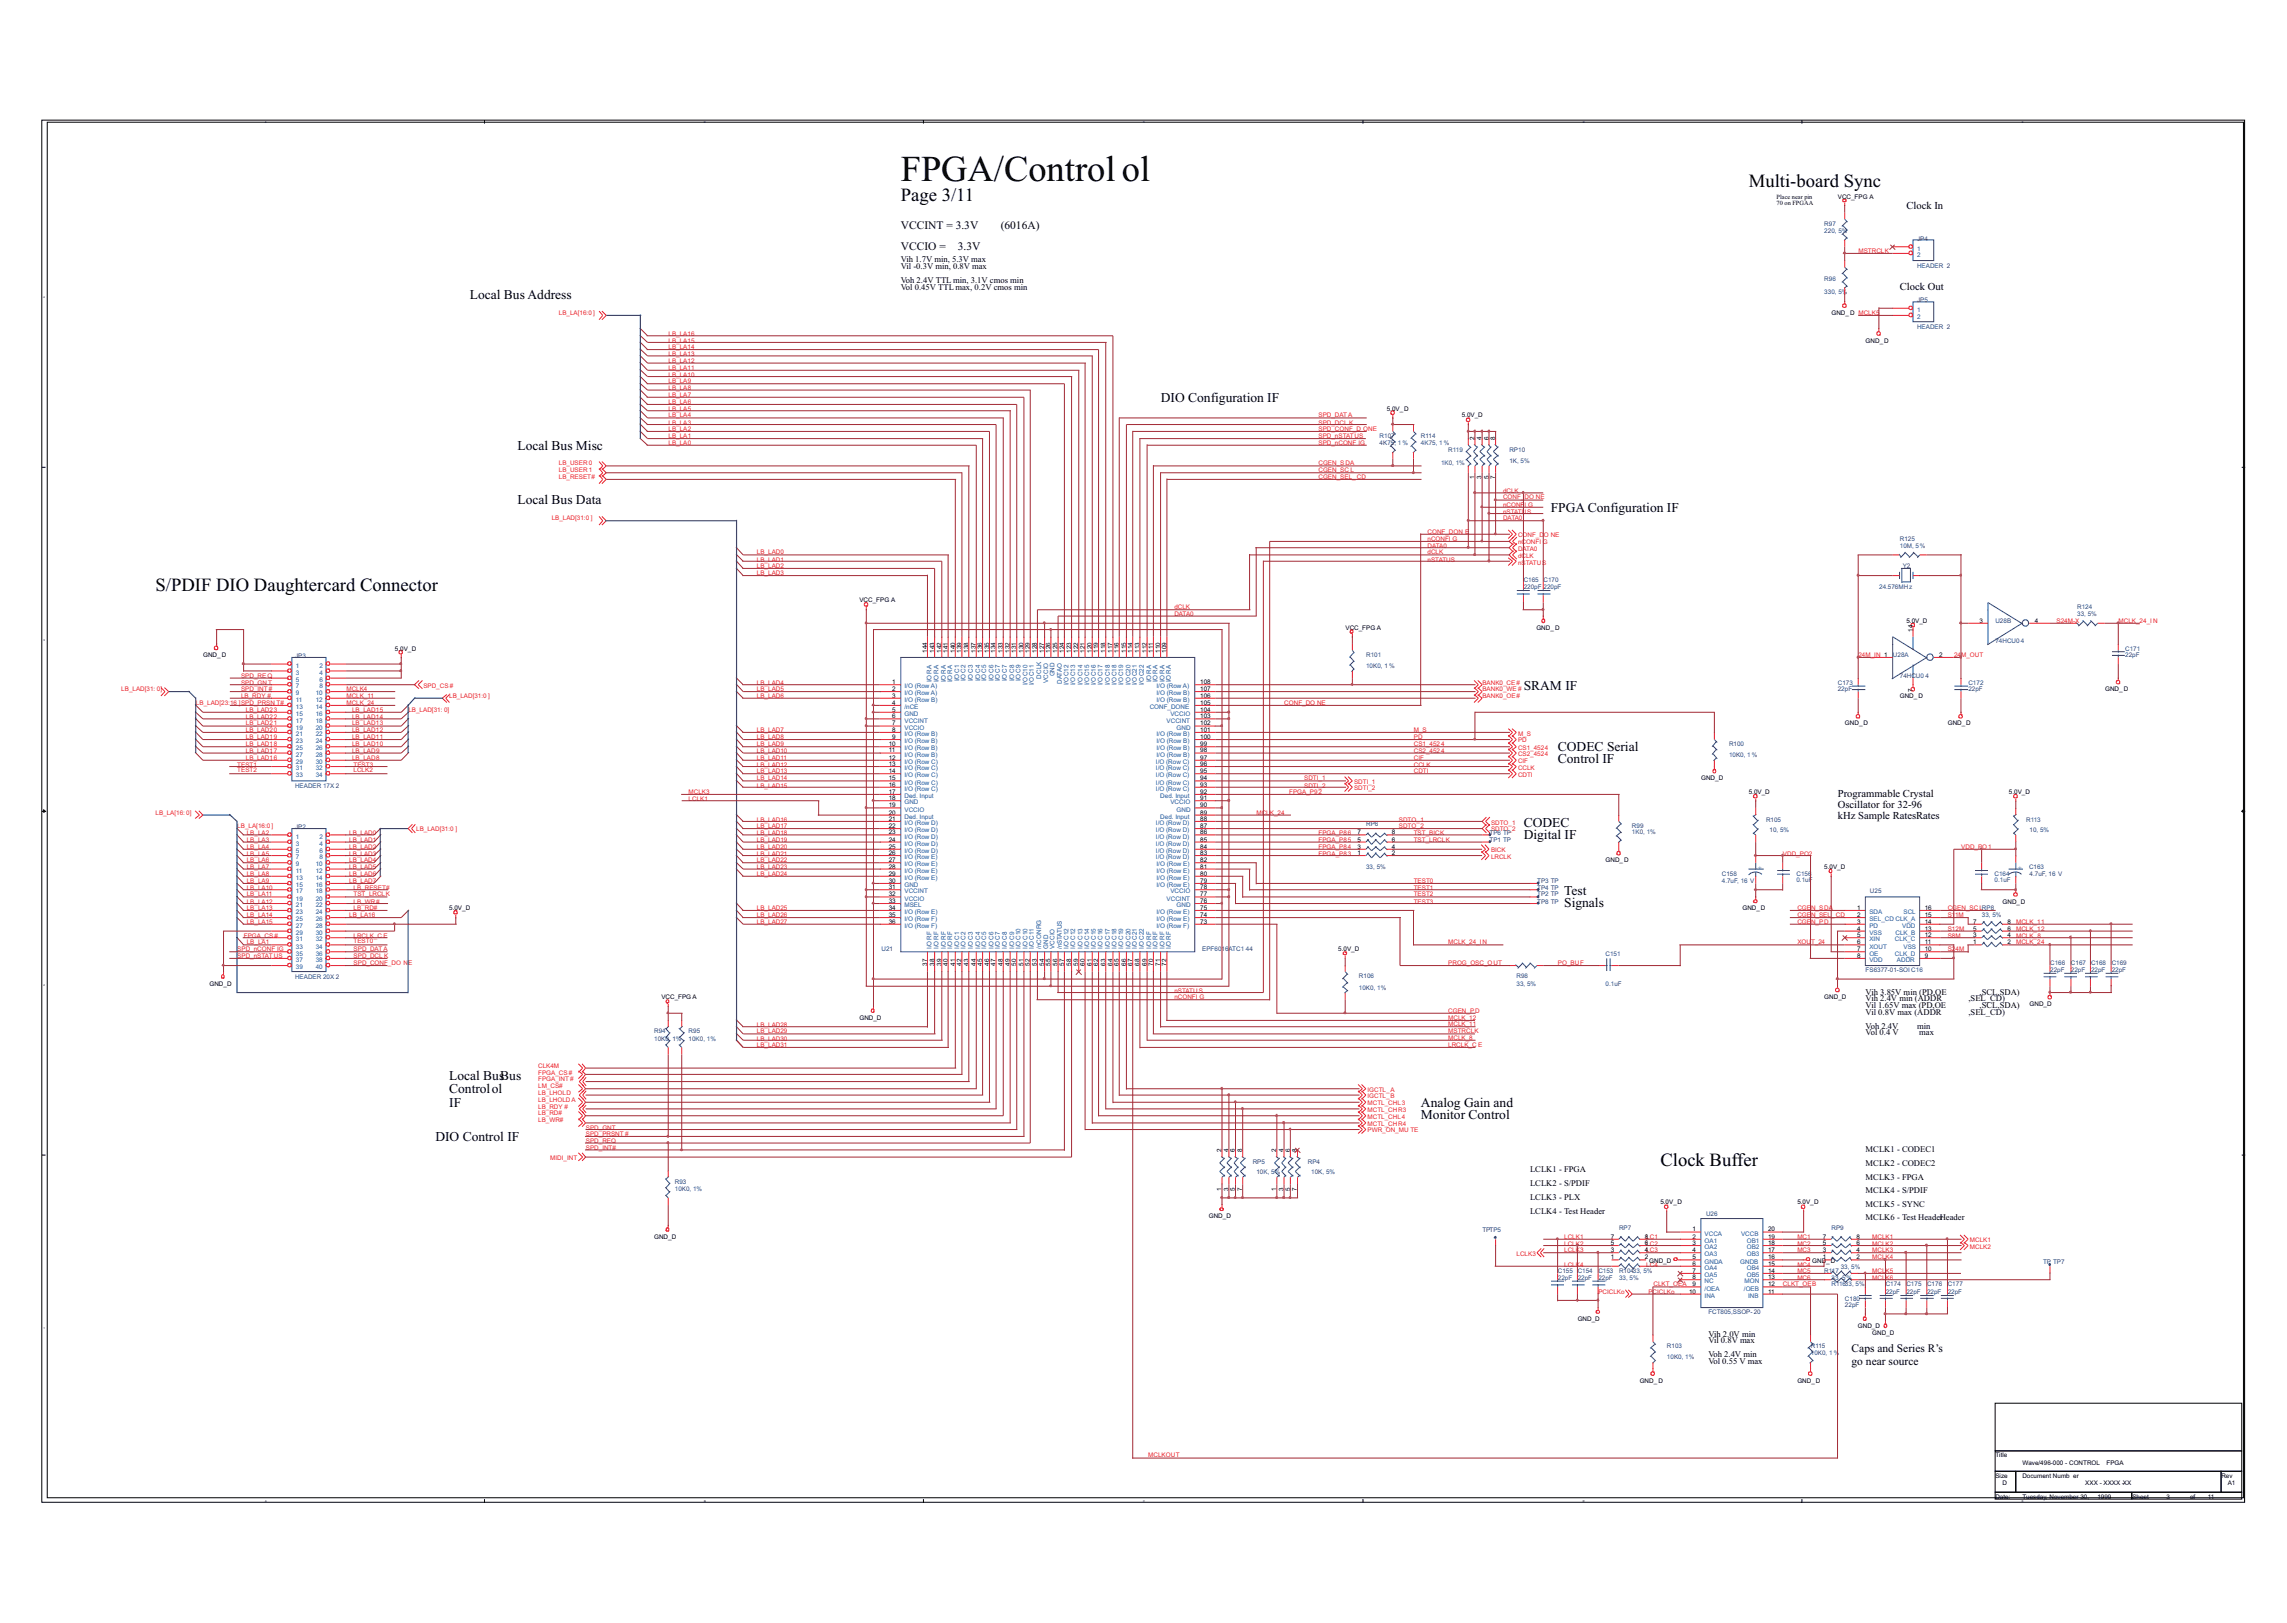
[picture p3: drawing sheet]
<svg xmlns="http://www.w3.org/2000/svg" width="148mm" height="105mm" viewBox="0 0 148 105" stroke-linecap="round" stroke-linejoin="round" font-family="sans-serif">
<defs><g id="words">
<text font-size="2.4" fill="#010202" x="58.3" y="11.7">FPGA/Control ol</text>
<g font-size="1.2" fill="#010202">
<text x="58.3" y="13">Page 3/11</text>
<text x="113.2" y="12.1">Multi-board Sync</text>
<text x="10.1" y="38.3">S/PDIF DIO Daughtercard Connector</text>
<text x="107.5" y="75.4">Clock Buffer</text>
</g>
<g font-size=".9" fill="#010202">
<text x="30.4" y="19.3">Local Bus Address</text>
<text x="33.5" y="29.1">Local Bus Misc</text>
<text x="75.1" y="26">DIO Configuration IF</text>
<text x="33.5" y="32.6">Local Bus Data</text>
<text x="100.4" y="33.1">FPGA Configuration IF</text>
<text x="98.6" y="44.6">SRAM IF</text>
<text x="98.6" y="53.5">CODEC</text>
<text x="100.8" y="48.6">CODEC Serial</text>
<text x="100.8" y="49.4">Control IF</text>
<text x="98.6" y="54.3">Digital IF</text>
<text x="101.2" y="57.9">Test</text>
<text x="101.2" y="58.7">Signals</text>
<text x="29.1" y="69.8">Local BusBus</text>
<text x="29.1" y="70.7">Controlol</text>
<text x="29.1" y="71.6">IF</text>
<text x="92" y="71.6">Analog Gain and</text>
<text x="28.2" y="73.8">DIO Control IF</text>
<text x="92" y="72.4">Monitor Control</text>
</g>
<g font-size=".7" fill="#010202">
<text x="58.3" y="16.2">VCCIO =</text>
<text x="58.3" y="14.8">VCCINT = 3.3V</text>
<text x="62" y="16.2">3.3V</text>
<text x="64.8" y="14.8">(6016A)</text>
<text x="123.4" y="13.5">Clock In</text>
<text x="122.9" y="18.8">Clock Out</text>
<text x="118.9" y="51.5">Programmable Crystal</text>
<text x="118.9" y="52.3">Oscillator for 32-96</text>
<text x="118.9" y="53">kHz Sample RatesRates</text>
<text x="119.8" y="88.3">go near source</text>
<text x="119.8" y="87.5">Caps and Series R’s</text>
</g>
<g font-size=".6" fill="#010202">
<text x="58.3" y="17">Vih 1.7V min, 5.3V max</text>
<text x="58.3" y="17.4">Vil -0.3V min, 0.8V max</text>
<text x="58.3" y="18.8">Vol 0.45V TTL max, 0.2V cmos min</text>
<text x="58.3" y="18.3">Voh 2.4V TTL min, 3.1V cmos min</text>
<text x="120.7" y="65.2">Vil 1.65V max (PD,OE</text>
<text x="120.7" y="64.8">Vih 2.4V min (ADDR</text>
<text x="120.7" y="64.4">Vih 3.85V min (PD,OE</text>
<text x="120.7" y="65.6">Vil 0.8V max (ADDR</text>
<text x="127.4" y="64.8">,SEL_CD)</text>
<text x="127.4" y="65.6">,SEL_CD)</text>
<text x="128.1" y="65.2">,SCL,SDA)</text>
<text x="128.1" y="64.4">,SCL,SDA)</text>
<text x="120.7" y="67">Vol 0.4 V</text>
<text x="120.7" y="66.6">Voh 2.4V</text>
<text x="124.1" y="66.6">min</text>
<text x="124.2" y="67">max</text>
<text x="99" y="77.6">LCLK3 - PLX</text>
<text x="99" y="76.7">LCLK2 - S/PDIF</text>
<text x="99" y="75.8">LCLK1 - FPGA</text>
<text x="120.7" y="74.5">MCLK1 - CODEC1</text>
<text x="120.7" y="76.3">MCLK3 - FPGA</text>
<text x="120.7" y="77.2">MCLK4 - S/PDIF</text>
<text x="120.7" y="75.4">MCLK2 - CODEC2</text>
<text x="99" y="78.5">LCLK4 - Test Header</text>
<text x="120.7" y="78.9">MCLK6 - Test HeaderHeader</text>
<text x="120.7" y="78.1">MCLK5 - SYNC</text>
<text x="110.6" y="86.9">Vil 0.8V max</text>
<text x="110.6" y="88.3">Vol 0.55 V max</text>
<text x="110.6" y="86.5">Vih 2.0V min</text>
<text x="110.6" y="87.8">Voh 2.4V min</text>
</g>
<g font-size=".4" fill="#010202">
<text x="115" y="12.8">Place near pin</text>
<text x="115" y="13.3">70 on FPGAA</text>
<text x="118.9" y="12.8">VCC_FPG A</text>
<text x="118.5" y="20.4">GND_D MCLK5</text>
<text x="120.7" y="22.2">GND_D</text>
<text x="89.7" y="26.6">5.0V_D</text>
<text x="94.6" y="27">5.0V_D</text>
<text x="95.4" y="28.5" transform="rotate(-90 95.4 28.5)">2</text>
<text x="95.9" y="28.5" transform="rotate(-90 95.9 28.5)">4</text>
<text x="96.3" y="28.5" transform="rotate(-90 96.3 28.5)">6</text>
<text x="96.7" y="28.5" transform="rotate(-90 96.7 28.5)">8</text>
<text x="95.4" y="31" transform="rotate(-90 95.4 31)">1</text>
<text x="95.9" y="31" transform="rotate(-90 95.9 31)">3</text>
<text x="96.3" y="31" transform="rotate(-90 96.3 31)">5</text>
<text x="96.7" y="31" transform="rotate(-90 96.7 31)">7</text>
<text x="55.6" y="38.9">VCC_FPG A</text>
<text x="87.1" y="40.7">VCC_FPG A</text>
<text x="99.4" y="40.7">GND_D</text>
<text x="123.4" y="40.3">5.0V_D</text>
<text x="123.8" y="40.9" transform="rotate(-90 123.8 40.9)">14</text>
<text x="128.1" y="40.3">3</text>
<text x="131.7" y="40.3">4</text>
<text x="13.1" y="42.5">GND_D</text>
<text x="25.6" y="42.1">5.0V_D</text>
<text x="57.7" y="44.3">1</text>
<text x="57.7" y="44.7">2</text>
<text x="57.7" y="45.1">3</text>
<text x="57.7" y="45.6">4</text>
<text x="57.7" y="46">5</text>
<text x="57.7" y="46.5">6</text>
<text x="57.7" y="46.9">7</text>
<text x="57.7" y="47.3">8</text>
<text x="57.7" y="47.8">9</text>
<text x="60" y="42.2" transform="rotate(-90 60 42.2)">144</text>
<text x="60.5" y="42.2" transform="rotate(-90 60.5 42.2)">143</text>
<text x="60.9" y="42.2" transform="rotate(-90 60.9 42.2)">142</text>
<text x="61.3" y="42.2" transform="rotate(-90 61.3 42.2)">141</text>
<text x="61.8" y="42.2" transform="rotate(-90 61.8 42.2)">140</text>
<text x="62.2" y="42.2" transform="rotate(-90 62.2 42.2)">139</text>
<text x="62.7" y="42.2" transform="rotate(-90 62.7 42.2)">138</text>
<text x="63.1" y="42.2" transform="rotate(-90 63.1 42.2)">137</text>
<text x="63.5" y="42.2" transform="rotate(-90 63.5 42.2)">136</text>
<text x="64" y="42.2" transform="rotate(-90 64 42.2)">135</text>
<text x="64.4" y="42.2" transform="rotate(-90 64.4 42.2)">134</text>
<text x="64.9" y="42.2" transform="rotate(-90 64.9 42.2)">133</text>
<text x="65.4" y="42.2" transform="rotate(-90 65.4 42.2)">132</text>
<text x="65.8" y="42.2" transform="rotate(-90 65.8 42.2)">131</text>
<text x="66.2" y="42.2" transform="rotate(-90 66.2 42.2)">130</text>
<text x="66.7" y="42.2" transform="rotate(-90 66.7 42.2)">129</text>
<text x="67.1" y="42.2" transform="rotate(-90 67.1 42.2)">128</text>
<text x="67.6" y="42.2" transform="rotate(-90 67.6 42.2)">127</text>
<text x="68" y="42.2" transform="rotate(-90 68 42.2)">126</text>
<text x="68.4" y="42.2" transform="rotate(-90 68.4 42.2)">125</text>
<text x="68.9" y="42.2" transform="rotate(-90 68.9 42.2)">124</text>
<text x="69.3" y="42.2" transform="rotate(-90 69.3 42.2)">123</text>
<text x="69.8" y="42.2" transform="rotate(-90 69.8 42.2)">122</text>
<text x="70.2" y="42.2" transform="rotate(-90 70.2 42.2)">121</text>
<text x="70.7" y="42.2" transform="rotate(-90 70.7 42.2)">120</text>
<text x="71.1" y="42.2" transform="rotate(-90 71.1 42.2)">119</text>
<text x="71.5" y="42.2" transform="rotate(-90 71.5 42.2)">118</text>
<text x="72" y="42.2" transform="rotate(-90 72 42.2)">117</text>
<text x="72.4" y="42.2" transform="rotate(-90 72.4 42.2)">116</text>
<text x="72.9" y="42.2" transform="rotate(-90 72.9 42.2)">115</text>
<text x="73.3" y="42.2" transform="rotate(-90 73.3 42.2)">114</text>
<text x="73.7" y="42.2" transform="rotate(-90 73.7 42.2)">113</text>
<text x="74.2" y="42.2" transform="rotate(-90 74.2 42.2)">112</text>
<text x="74.6" y="42.2" transform="rotate(-90 74.6 42.2)">111</text>
<text x="75.1" y="42.2" transform="rotate(-90 75.1 42.2)">110</text>
<text x="75.5" y="42.2" transform="rotate(-90 75.5 42.2)">109</text>
<text x="77.7" y="46.9">102</text>
<text x="77.7" y="46.5">103</text>
<text x="77.7" y="46">104</text>
<text x="77.7" y="45.6">105</text>
<text x="77.7" y="44.3">108</text>
<text x="77.7" y="47.8">100</text>
<text x="77.7" y="47.3">101</text>
<text x="77.7" y="45.1">106</text>
<text x="77.7" y="44.7">107</text>
<text x="119.4" y="46.9">GND_D</text>
<text x="122.9" y="45.2">GND_D</text>
<text x="123.8" y="44.8" transform="rotate(-90 123.8 44.8)">7</text>
<text x="125.5" y="42.5">2</text>
<text x="126" y="46.9">GND_D</text>
<text x="136.2" y="44.7">GND_D</text>
<text x="57.5" y="48.3">10</text>
<text x="57.5" y="48.7">11</text>
<text x="57.5" y="49.1">12</text>
<text x="57.5" y="49.6">13</text>
<text x="57.5" y="50">14</text>
<text x="57.5" y="50.5">15</text>
<text x="57.5" y="50.9">16</text>
<text x="57.5" y="51.4">17</text>
<text x="57.5" y="51.8">18</text>
<text x="57.5" y="52.2">19</text>
<text x="57.5" y="52.7">20</text>
<text x="57.5" y="53.1">21</text>
<text x="57.5" y="53.6">22</text>
<text x="57.5" y="54">23</text>
<text x="77.7" y="52.7">89</text>
<text x="77.7" y="52.2">90</text>
<text x="77.7" y="51.8">91</text>
<text x="77.7" y="51.4">92</text>
<text x="77.7" y="50.9">93</text>
<text x="77.7" y="48.7">98</text>
<text x="77.7" y="54">86</text>
<text x="77.7" y="53.6">87</text>
<text x="77.7" y="53.1">88</text>
<text x="77.7" y="50.5">94</text>
<text x="77.7" y="50">95</text>
<text x="77.7" y="49.6">96</text>
<text x="77.7" y="49.1">97</text>
<text x="77.7" y="48.3">99</text>
<text x="87.9" y="54">7</text>
<text x="90.1" y="54">8</text>
<text x="110.1" y="50.5">GND_D</text>
<text x="113.2" y="51.4">5.0V_D</text>
<text x="130" y="51.4">5.0V_D</text>
<text x="29.1" y="58.9">5.0V_D</text>
<text x="57.5" y="55.8">27</text>
<text x="57.5" y="57.1">30</text>
<text x="57.5" y="57.5">31</text>
<text x="57.5" y="58">32</text>
<text x="57.5" y="58.4">33</text>
<text x="57.5" y="54.4">24</text>
<text x="57.5" y="54.9">25</text>
<text x="57.5" y="55.3">26</text>
<text x="57.5" y="56.2">28</text>
<text x="57.5" y="56.7">29</text>
<text x="57.5" y="58.9">34</text>
<text x="57.5" y="59.3">35</text>
<text x="57.5" y="59.8">36</text>
<text x="77.7" y="59.8">73</text>
<text x="77.7" y="58.4">76</text>
<text x="77.7" y="58">77</text>
<text x="77.7" y="57.5">78</text>
<text x="77.7" y="55.3">83</text>
<text x="77.7" y="59.3">74</text>
<text x="77.7" y="58.9">75</text>
<text x="77.7" y="57.1">79</text>
<text x="77.7" y="56.7">80</text>
<text x="77.7" y="55.8">82</text>
<text x="77.7" y="56.2">81</text>
<text x="77.7" y="54.4">85</text>
<text x="77.7" y="54.9">84</text>
<text x="87.9" y="55.3">1</text>
<text x="87.9" y="54.9">3</text>
<text x="87.9" y="54.4">5</text>
<text x="90.1" y="55.3">2</text>
<text x="90.1" y="54.4">6</text>
<text x="90.1" y="54.9">4</text>
<text x="103.9" y="55.8">GND_D</text>
<text x="112.8" y="58.9">GND_D</text>
<text x="118.1" y="56.2">5.0V_D</text>
<text x="120.2" y="58.9">1</text>
<text x="120.2" y="59.3">2</text>
<text x="120.2" y="59.8">3</text>
<text x="124.6" y="59.3">15</text>
<text x="124.6" y="59.8">14</text>
<text x="124.6" y="58.9">16</text>
<text x="127.7" y="59.8">7</text>
<text x="129.6" y="58.5">GND_D</text>
<text x="129.9" y="59.8">8</text>
<text x="13.6" y="63.8">GND_D</text>
<text x="42.8" y="64.6">VCC_FPG A</text>
<text x="55.6" y="66">GND_D</text>
<text x="60" y="62.5" transform="rotate(-90 60 62.5)">37</text>
<text x="60.5" y="62.5" transform="rotate(-90 60.5 62.5)">38</text>
<text x="60.9" y="62.5" transform="rotate(-90 60.9 62.5)">39</text>
<text x="61.3" y="62.5" transform="rotate(-90 61.3 62.5)">40</text>
<text x="61.8" y="62.5" transform="rotate(-90 61.8 62.5)">41</text>
<text x="62.2" y="62.5" transform="rotate(-90 62.2 62.5)">42</text>
<text x="62.7" y="62.5" transform="rotate(-90 62.7 62.5)">43</text>
<text x="63.1" y="62.5" transform="rotate(-90 63.1 62.5)">44</text>
<text x="63.5" y="62.5" transform="rotate(-90 63.5 62.5)">45</text>
<text x="64" y="62.5" transform="rotate(-90 64 62.5)">46</text>
<text x="64.4" y="62.5" transform="rotate(-90 64.4 62.5)">47</text>
<text x="64.9" y="62.5" transform="rotate(-90 64.9 62.5)">48</text>
<text x="65.4" y="62.5" transform="rotate(-90 65.4 62.5)">49</text>
<text x="65.8" y="62.5" transform="rotate(-90 65.8 62.5)">50</text>
<text x="66.2" y="62.5" transform="rotate(-90 66.2 62.5)">51</text>
<text x="66.7" y="62.5" transform="rotate(-90 66.7 62.5)">52</text>
<text x="67.1" y="62.5" transform="rotate(-90 67.1 62.5)">53</text>
<text x="67.6" y="62.5" transform="rotate(-90 67.6 62.5)">54</text>
<text x="68" y="62.5" transform="rotate(-90 68 62.5)">55</text>
<text x="68.4" y="62.5" transform="rotate(-90 68.4 62.5)">56</text>
<text x="68.9" y="62.5" transform="rotate(-90 68.9 62.5)">57</text>
<text x="69.3" y="62.5" transform="rotate(-90 69.3 62.5)">58</text>
<text x="69.8" y="62.5" transform="rotate(-90 69.8 62.5)">59</text>
<text x="70.2" y="62.5" transform="rotate(-90 70.2 62.5)">60</text>
<text x="70.7" y="62.5" transform="rotate(-90 70.7 62.5)">61</text>
<text x="71.1" y="62.5" transform="rotate(-90 71.1 62.5)">62</text>
<text x="71.5" y="62.5" transform="rotate(-90 71.5 62.5)">63</text>
<text x="72" y="62.5" transform="rotate(-90 72 62.5)">64</text>
<text x="72.4" y="62.5" transform="rotate(-90 72.4 62.5)">65</text>
<text x="72.9" y="62.5" transform="rotate(-90 72.9 62.5)">66</text>
<text x="73.3" y="62.5" transform="rotate(-90 73.3 62.5)">67</text>
<text x="73.7" y="62.5" transform="rotate(-90 73.7 62.5)">68</text>
<text x="74.2" y="62.5" transform="rotate(-90 74.2 62.5)">69</text>
<text x="74.6" y="62.5" transform="rotate(-90 74.6 62.5)">70</text>
<text x="75.1" y="62.5" transform="rotate(-90 75.1 62.5)">71</text>
<text x="75.5" y="62.5" transform="rotate(-90 75.5 62.5)">72</text>
<text x="86.6" y="61.5">5.0V_D</text>
<text x="118.1" y="64.6">GND_D</text>
<text x="120.2" y="60.2">4</text>
<text x="120.2" y="60.6">5</text>
<text x="120.2" y="61.1">6</text>
<text x="120.2" y="61.5">7</text>
<text x="120.2" y="62">8</text>
<text x="124.6" y="60.2">13</text>
<text x="124.6" y="60.6">12</text>
<text x="124.6" y="61.1">11</text>
<text x="124.6" y="61.5">10</text>
<text x="124.6" y="62">9</text>
<text x="127.7" y="61.1">1</text>
<text x="127.7" y="60.6">3</text>
<text x="127.7" y="60.2">5</text>
<text x="129.9" y="61.1">2</text>
<text x="129.9" y="60.2">6</text>
<text x="129.9" y="60.6">4</text>
<text x="131.3" y="65.1">GND_D</text>
<text x="79" y="77" transform="rotate(-90 79 77)">1</text>
<text x="79" y="74.5" transform="rotate(-90 79 74.5)">2</text>
<text x="79.5" y="77" transform="rotate(-90 79.5 77)">3</text>
<text x="79.5" y="74.5" transform="rotate(-90 79.5 74.5)">4</text>
<text x="79.9" y="77" transform="rotate(-90 79.9 77)">5</text>
<text x="79.9" y="74.5" transform="rotate(-90 79.9 74.5)">6</text>
<text x="80.4" y="77" transform="rotate(-90 80.4 77)">7</text>
<text x="80.4" y="74.5" transform="rotate(-90 80.4 74.5)">8</text>
<text x="82.6" y="77" transform="rotate(-90 82.6 77)">1</text>
<text x="82.6" y="74.5" transform="rotate(-90 82.6 74.5)">2</text>
<text x="83.1" y="77" transform="rotate(-90 83.1 77)">3</text>
<text x="83.1" y="74.5" transform="rotate(-90 83.1 74.5)">4</text>
<text x="83.5" y="77" transform="rotate(-90 83.5 77)">5</text>
<text x="83.5" y="74.5" transform="rotate(-90 83.5 74.5)">6</text>
<text x="83.9" y="77" transform="rotate(-90 83.9 77)">7</text>
<text x="83.9" y="74.5" transform="rotate(-90 83.9 74.5)">8</text>
<text x="107.5" y="77.9">5.0V_D</text>
<text x="116.3" y="77.9">5.0V_D</text>
<text x="42.3" y="80.1">GND_D</text>
<text x="78.2" y="78.8">GND_D</text>
<text x="104.2" y="81.5">1</text>
<text x="104.2" y="81">3</text>
<text x="104.2" y="80.5">5</text>
<text x="104.2" y="80.1">7</text>
<text x="106.4" y="81.5">2</text>
<text x="106.4" y="80.1">8LC1</text>
<text x="106.4" y="80.5">6LC2</text>
<text x="106.4" y="81">4LC3</text>
<text x="106.7" y="81.7">GND_D</text>
<text x="109.3" y="83.7">10</text>
<text x="109.5" y="79.7">1</text>
<text x="109.5" y="80.1">2</text>
<text x="109.5" y="80.5">3</text>
<text x="109.5" y="81">4</text>
<text x="109.5" y="81.5">5</text>
<text x="109.5" y="81.9">6</text>
<text x="109.5" y="82.3">7</text>
<text x="109.5" y="82.8">8</text>
<text x="109.5" y="83.2">9</text>
<text x="114.4" y="83.2">12</text>
<text x="114.4" y="83.7">11</text>
<text x="114.4" y="79.7">20</text>
<text x="114.4" y="80.1">19</text>
<text x="114.4" y="80.5">18</text>
<text x="114.4" y="81">17</text>
<text x="114.4" y="81.5">16</text>
<text x="114.4" y="81.9">15</text>
<text x="114.4" y="82.3">14</text>
<text x="114.4" y="82.8">13</text>
<text x="117.3" y="81.7">GND_D</text>
<text x="118" y="81.5">1</text>
<text x="118" y="81">3</text>
<text x="118" y="80.5">5</text>
<text x="118" y="80.1">7</text>
<text x="120.1" y="81.5">2</text>
<text x="120.1" y="80.1">8</text>
<text x="120.1" y="80.5">6</text>
<text x="120.1" y="81">4</text>
<text x="102.1" y="85.4">GND_D</text>
<text x="106.1" y="89.4">GND_D</text>
<text x="116.3" y="89.4">GND_D</text>
<text x="120.2" y="85.9">GND_D</text>
<text x="121.2" y="86.4">GND_D</text>
<text x="129.1" y="94.3">Title</text>
<text x="129.1" y="95.6">Size</text>
<text x="130.9" y="94.8">Wave/496-000 - CONTROL</text>
<text x="130.9" y="95.6">Document Numb er</text>
<text x="136.3" y="94.8">FPGA</text>
<text x="143.8" y="95.6">Rev</text>
<text x="129.1" y="97">Date:</text>
<text x="129.6" y="96.1">D</text>
<text x="130.9" y="97">Tuesday, November 30,</text>
<text x="134.9" y="96.1">XXX - XXXX -XX</text>
<text x="135.7" y="97">1999</text>
<text x="138" y="97">Sheet</text>
<text x="140.2" y="97">3</text>
<text x="141.7" y="97">of</text>
<text x="142.9" y="97">11</text>
<text x="144.2" y="96.1">A1</text>
</g>
<g font-size=".4" fill="#2e3090">
<text x="118.1" y="14.6">R97</text>
<text x="118.1" y="15.1">220, 5%</text>
<text x="124.1" y="15.6">JP4</text>
<text x="124.1" y="17.3">HEADER 2</text>
<text x="118.1" y="18.2">R96</text>
<text x="118.1" y="19">330, 5%</text>
<text x="124.1" y="19.5">JP5</text>
<text x="124.1" y="21.3">HEADER 2</text>
<text x="89.3" y="28.3">R107</text>
<text x="89.3" y="28.8">4K75, 1 %</text>
<text x="92" y="28.3">R114</text>
<text x="92" y="28.8">4K75, 1 %</text>
<text x="93.7" y="29.2">R119</text>
<text x="97.7" y="29.2">RP10</text>
<text x="97.7" y="30">1K, 5%</text>
<text x="93.3" y="30.1">1K0, 1%</text>
<text x="122.9" y="35">R125</text>
<text x="122.9" y="35.5">10M, 5%</text>
<text x="98.6" y="37.7">C165</text>
<text x="98.6" y="38.1">220pF 220pF</text>
<text x="99.9" y="37.7">C170</text>
<text x="121.6" y="38.1">24.576MHz</text>
<text x="123.1" y="36.8">Y2</text>
<text x="129.1" y="40.3">U28B</text>
<text x="129.1" y="41.6">74HCU0</text>
<text x="130.8" y="41.6">4</text>
<text x="134.4" y="39.4">R124</text>
<text x="134.4" y="39.9">33, 5%</text>
<text x="19.1" y="42.6">JP3</text>
<text x="88.4" y="42.5">R101</text>
<text x="88.4" y="43.2">10K0, 1 %</text>
<text x="118.9" y="44.3">C173</text>
<text x="118.9" y="44.7">22pF</text>
<text x="122.5" y="42.5">U28A</text>
<text x="122.9" y="43.8">74HCU0</text>
<text x="124.6" y="43.8">4</text>
<text x="127.4" y="44.3">C172</text>
<text x="127.4" y="44.7">22pF</text>
<text x="137.5" y="42.1">C171</text>
<text x="137.5" y="42.5">22pF</text>
<text x="19.1" y="53.6">JP2</text>
<text x="19.1" y="51">HEADER 17X 2</text>
<text x="88.4" y="53.4">RP6</text>
<text x="105.6" y="53.6">R99</text>
<text x="105.6" y="54">1K0, 1%</text>
<text x="111.9" y="48.3">R100</text>
<text x="111.9" y="49">10K0, 1%</text>
<text x="114.3" y="53.2">R105</text>
<text x="114.5" y="53.8">10, 5%</text>
<text x="131.1" y="53.2">R113</text>
<text x="131.3" y="53.8">10, 5%</text>
<text x="88.4" y="56.2">33, 5%</text>
<text x="96.4" y="54">TP6 TP</text>
<text x="96.4" y="54.4">TP1 TP</text>
<text x="99.5" y="57.1">TP3 TP</text>
<text x="99.5" y="57.6">TP4 TP</text>
<text x="99.5" y="58">TP2 TP</text>
<text x="99.5" y="58.5">TP8 TP</text>
<text x="111.4" y="56.7">C158</text>
<text x="111.4" y="57.1">4.7uF, 16 V</text>
<text x="116.3" y="56.7">C156</text>
<text x="116.3" y="57.1">0.1uF</text>
<text x="121" y="57.8">U25</text>
<text x="128.3" y="59.3">33, 5%</text>
<text x="129.1" y="56.7">C164</text>
<text x="129.1" y="57.1">0.1uF</text>
<text x="131.3" y="56.2">C163</text>
<text x="131.3" y="56.7">4.7uF, 16 V</text>
<text x="19.1" y="63.3">HEADER 20X 2</text>
<text x="57" y="61.5">U21</text>
<text x="77.8" y="61.5">EPF6016ATC1</text>
<text x="80.6" y="61.5">44</text>
<text x="87.9" y="63.3">R106</text>
<text x="87.9" y="64">10K0, 1%</text>
<text x="98.1" y="63.3">R98</text>
<text x="98.1" y="63.8">33, 5%</text>
<text x="103.9" y="61.9">C151</text>
<text x="103.9" y="63.8">0.1uF</text>
<text x="120.7" y="62.9">FS6377-01-SOI C16</text>
<text x="132.7" y="62.4">C166</text>
<text x="132.7" y="62.9">22pF</text>
<text x="134" y="62.4">C167</text>
<text x="134" y="62.9">22pF</text>
<text x="135.3" y="62.4">C168</text>
<text x="135.3" y="62.9">22pF</text>
<text x="136.7" y="62.4">C169</text>
<text x="136.7" y="62.9">22pF</text>
<text x="42.3" y="66.9">R94</text>
<text x="42.3" y="67.3">10K0, 1%</text>
<text x="44.6" y="66.9">R95</text>
<text x="44.6" y="67.3">10K0, 1%</text>
<text x="43.7" y="76.6">R93</text>
<text x="43.7" y="77">10K0, 1%</text>
<text x="81.1" y="75.3">RP5</text>
<text x="81.3" y="76">10K, 5%</text>
<text x="84.6" y="75.3">RP4</text>
<text x="84.9" y="76">10K, 5%</text>
<text x="95.9" y="79.7">TPTP5</text>
<text x="100.8" y="82.3">C155</text>
<text x="100.8" y="82.8">22pF</text>
<text x="102.1" y="82.3">C154</text>
<text x="102.1" y="82.8">22pF</text>
<text x="103.4" y="82.3">C153</text>
<text x="103.4" y="82.8">22pF</text>
<text x="104.8" y="79.6">RP7</text>
<text x="104.8" y="82.8">33, 5%</text>
<text x="104.8" y="82.3">R10433, 5%</text>
<text x="110.4" y="78.6">U26</text>
<text x="118.1" y="82.3">R117</text>
<text x="118.5" y="83.2">R11633, 5%</text>
<text x="118.5" y="79.6">RP9</text>
<text x="118.5" y="82.8">33, 5%</text>
<text x="119.1" y="82.1">33, 5%</text>
<text x="122" y="83.2">C174</text>
<text x="122" y="83.7">22pF</text>
<text x="123.4" y="83.2">C175</text>
<text x="123.4" y="83.7">22pF</text>
<text x="124.7" y="83.2">C176</text>
<text x="124.7" y="83.7">22pF</text>
<text x="126" y="83.2">C177</text>
<text x="126" y="83.7">22pF</text>
<text x="132.2" y="81.8">TP TP7</text>
<text x="107.9" y="87.2">R103</text>
<text x="107.9" y="87.9">10K0, 1%</text>
<text x="110.6" y="85">FCT805,SSOP- 20</text>
<text x="117.2" y="87.2">R115</text>
<text x="117.2" y="87.6">10K0, 1 %</text>
<text x="119.4" y="84.1">C180</text>
<text x="119.4" y="84.6">22pF</text>
</g>
<g font-size=".4" fill="#ee2028">
<text x="120.3" y="16.4">MSTRCLK</text>
<text x="36.2" y="20.4">LB_LA[16:0 ]</text>
<text x="43.3" y="22.6">LB_LA14</text>
<text x="43.3" y="21.7">LB_LA16</text>
<text x="43.3" y="23.9">LB_LA11</text>
<text x="43.3" y="23.5">LB_LA12</text>
<text x="43.3" y="23">LB_LA13</text>
<text x="43.3" y="22.2">LB_LA15</text>
<text x="43.3" y="24.8">LB_LA9</text>
<text x="43.3" y="28.8">LB_LA0</text>
<text x="43.3" y="26.1">LB_LA6</text>
<text x="43.3" y="27.9">LB_LA2</text>
<text x="43.3" y="27.5">LB_LA3</text>
<text x="43.3" y="25.7">LB_LA7</text>
<text x="43.3" y="28.3">LB_LA1</text>
<text x="43.3" y="27">LB_LA4</text>
<text x="43.3" y="26.6">LB_LA5</text>
<text x="43.3" y="25.3">LB_LA8</text>
<text x="43.3" y="24.4">LB_LA10</text>
<text x="85.3" y="28.8">SPD_nCONF IG</text>
<text x="85.3" y="27">SPD_DAT A</text>
<text x="85.3" y="27.9">SPD_CONF_D ONE</text>
<text x="85.3" y="27.5">SPD_DCL K</text>
<text x="85.3" y="28.3">SPD_nSTATUS</text>
<text x="35.7" y="33.7">LB_LAD[31:0 ]</text>
<text x="36.2" y="30.5">LB_USER1</text>
<text x="36.2" y="30.1">LB_USER0</text>
<text x="36.2" y="31">LB_RESET#</text>
<text x="49" y="35.9">LB_LAD0</text>
<text x="85.3" y="30.5">CGEN_SC L</text>
<text x="85.3" y="30.1">CGEN_SDA</text>
<text x="85.3" y="31">CGEN_SEL_ CD</text>
<text x="92.4" y="35">nCONFI G</text>
<text x="92.4" y="34.5">CONF_DON E</text>
<text x="92.4" y="35.5">DATA0</text>
<text x="92.4" y="35.9">dCLK</text>
<text x="97.3" y="31.9">dCLK</text>
<text x="97.3" y="33.7">DATA0</text>
<text x="97.3" y="33.2">nSTATUS</text>
<text x="97.3" y="32.3">CONF_DO NE</text>
<text x="97.3" y="32.8">nCONFI G</text>
<text x="98.2" y="35.6">DATA0</text>
<text x="98.2" y="35.2">nCONFI G</text>
<text x="98.2" y="34.7">CONF_DO NE</text>
<text x="49" y="36.3">LB_LAD1</text>
<text x="49" y="37.2">LB_LAD3</text>
<text x="49" y="36.7">LB_LAD2</text>
<text x="76" y="39.9">DATA0</text>
<text x="76" y="39.4">dCLK</text>
<text x="92.4" y="36.3">nSTATUS</text>
<text x="98.2" y="36.6">nSTATUS</text>
<text x="98.2" y="36.1">dCLK</text>
<text x="133.1" y="40.3">S24M-X</text>
<text x="137.1" y="40.3">MCLK_24_I N</text>
<text x="7.9" y="44.7">LB_LAD[31: 0]</text>
<text x="12.7" y="45.6">LB_LAD[23:16 ]SPD_PRSN T#</text>
<text x="15.6" y="44.7">SPD_INT #</text>
<text x="15.6" y="44.3">SPD_GNT</text>
<text x="15.6" y="45.2">LB_RDY #</text>
<text x="15.6" y="43.8">SPD_RE Q</text>
<text x="15.9" y="46">LB_LAD23</text>
<text x="15.9" y="47.4">LB_LAD20</text>
<text x="15.9" y="47.8">LB_LAD19</text>
<text x="15.9" y="46.5">LB_LAD22</text>
<text x="15.9" y="46.9">LB_LAD21</text>
<text x="22.4" y="45.2">MCLK_11</text>
<text x="22.4" y="44.7">MCLK4</text>
<text x="22.4" y="45.6">MCLK_24</text>
<text x="22.8" y="47.8">LB_LAD11</text>
<text x="22.8" y="46.5">LB_LAD14</text>
<text x="22.8" y="46.9">LB_LAD13</text>
<text x="22.8" y="46">LB_LAD15</text>
<text x="22.8" y="47.4">LB_LAD12</text>
<text x="26.4" y="46">LB_LAD[31: 0]</text>
<text x="27.4" y="44.5">SPD_CS #</text>
<text x="29.1" y="45.2">LB_LAD[31:0 ]</text>
<text x="49" y="44.7">LB_LAD5</text>
<text x="49" y="44.3">LB_LAD4</text>
<text x="49" y="47.4">LB_LAD7</text>
<text x="49" y="47.8">LB_LAD8</text>
<text x="49" y="45.2">LB_LAD6</text>
<text x="83.1" y="45.6">CONF_DO NE</text>
<text x="91.5" y="47.4">M_S</text>
<text x="91.5" y="47.8">PD</text>
<text x="95.9" y="45.2">BANK0_OE#</text>
<text x="95.9" y="44.7">BANK0_WE #</text>
<text x="95.9" y="44.3">BANK0_CE #</text>
<text x="98.2" y="47.6">M_S</text>
<text x="120.3" y="42.5">24M_IN 1</text>
<text x="126.5" y="42.5">24M_OUT</text>
<text x="10.1" y="52.7">LB_LA[16: 0]</text>
<text x="15.4" y="50">TEST2</text>
<text x="15.4" y="49.6">TEST1</text>
<text x="15.4" y="53.6">LB_LA[16:0 ]</text>
<text x="15.9" y="49.1">LB_LAD16</text>
<text x="15.9" y="48.7">LB_LAD17</text>
<text x="15.9" y="48.3">LB_LAD18</text>
<text x="22.8" y="48.7">LB_LAD9</text>
<text x="22.8" y="48.3">LB_LAD10</text>
<text x="22.8" y="49.1">LB_LAD8</text>
<text x="22.9" y="50">LCLK2</text>
<text x="22.9" y="49.6">TEST3</text>
<text x="26.9" y="53.8">LB_LAD[31:0 ]</text>
<text x="44.6" y="51.4">MCLK3</text>
<text x="44.6" y="51.8">LCLK1</text>
<text x="49" y="48.7">LB_LAD10</text>
<text x="49" y="53.2">LB_LAD16</text>
<text x="49" y="48.3">LB_LAD9</text>
<text x="49" y="50.5">LB_LAD14</text>
<text x="49" y="50.9">LB_LAD15</text>
<text x="49" y="50">LB_LAD13</text>
<text x="49" y="49.1">LB_LAD11</text>
<text x="49" y="49.6">LB_LAD12</text>
<text x="49" y="53.6">LB_LAD17</text>
<text x="81.3" y="52.7">MCLK_24</text>
<text x="83.4" y="51.4">FPGA_P92</text>
<text x="84.4" y="50.5">SDTI_1</text>
<text x="84.4" y="50.9">SDTI_2</text>
<text x="87.6" y="50.7">SDTI_1</text>
<text x="87.6" y="51.1">SDTI_2</text>
<text x="90.5" y="53.2">SDTO_1</text>
<text x="90.5" y="53.6">SDTO_2</text>
<text x="91.5" y="48.3">CS1_4524</text>
<text x="91.5" y="48.7">CS2_4524</text>
<text x="91.5" y="50">CDTI</text>
<text x="91.5" y="49.1">CIF</text>
<text x="91.5" y="49.6">CCLK</text>
<text x="96.5" y="53.3">SDTO_1</text>
<text x="96.5" y="53.8">SDTO_2</text>
<text x="98.2" y="48">PD</text>
<text x="98.2" y="48.5">CS1_4524</text>
<text x="98.2" y="48.9">CS2_4524</text>
<text x="98.2" y="49.4">CIF</text>
<text x="98.2" y="49.8">CCLK</text>
<text x="98.2" y="50.2">CDTI</text>
<text x="16" y="58">LB_LA11</text>
<text x="16" y="57.1">LB_LA9</text>
<text x="16" y="54">LB_LA2</text>
<text x="16" y="55.8">LB_LA6</text>
<text x="16" y="59.8">LB_LA15</text>
<text x="16" y="56.2">LB_LA7</text>
<text x="16" y="54.4">LB_LA3</text>
<text x="16" y="54.9">LB_LA4</text>
<text x="16" y="55.4">LB_LA5</text>
<text x="16" y="58.9">LB_LA13</text>
<text x="16" y="57.6">LB_LA10</text>
<text x="16" y="59.3">LB_LA14</text>
<text x="16" y="58.5">LB_LA12</text>
<text x="16" y="56.7">LB_LA8</text>
<text x="22.6" y="54.9">LB_LAD2</text>
<text x="22.6" y="57.1">LB_LAD7</text>
<text x="22.6" y="56.7">LB_LAD6</text>
<text x="22.6" y="56.2">LB_LAD5</text>
<text x="22.6" y="55.4">LB_LAD3</text>
<text x="22.6" y="55.8">LB_LAD4</text>
<text x="22.6" y="54">LB_LAD0</text>
<text x="22.6" y="54.4">LB_LAD1</text>
<text x="22.6" y="59.3">LB_LA16</text>
<text x="22.9" y="58.5">LB_WR#</text>
<text x="22.9" y="58.9">LB_RD#</text>
<text x="22.9" y="57.6">LB_RESET#</text>
<text x="22.9" y="58">TST_LRCLK</text>
<text x="49" y="56.7">LB_LAD24</text>
<text x="49" y="58.9">LB_LAD25</text>
<text x="49" y="54.9">LB_LAD20</text>
<text x="49" y="59.3">LB_LAD26</text>
<text x="49" y="54.4">LB_LAD19</text>
<text x="49" y="54">LB_LAD18</text>
<text x="49" y="59.8">LB_LAD27</text>
<text x="49" y="55.4">LB_LAD21</text>
<text x="49" y="56.2">LB_LAD23</text>
<text x="49" y="55.8">LB_LAD22</text>
<text x="85.3" y="54.4">FPGA_P85</text>
<text x="85.3" y="54">FPGA_P86</text>
<text x="85.3" y="54.9">FPGA_P84</text>
<text x="85.3" y="55.4">FPGA_P83</text>
<text x="91.5" y="58">TEST2</text>
<text x="91.5" y="57.1">TEST0</text>
<text x="91.5" y="57.6">TEST1</text>
<text x="91.5" y="58.5">TEST3</text>
<text x="91.5" y="54.4">TST_LRCLK</text>
<text x="91.5" y="54">TST_BICK</text>
<text x="96.5" y="55.1">BICK</text>
<text x="96.5" y="55.6">LRCLK</text>
<text x="115.4" y="55.4">VDD_PO2</text>
<text x="116.3" y="58.9">CGEN_SDA</text>
<text x="116.3" y="59.8">CGEN_PD</text>
<text x="116.3" y="59.3">CGEN_SEL_ CD</text>
<text x="126" y="58.9">CGEN_SC LRP8</text>
<text x="126" y="59.3">S1</text>
<text x="126.5" y="59.3">1M</text>
<text x="126.9" y="54.9">VDD_PO1</text>
<text x="130.5" y="59.8">MCLK_11</text>
<text x="15.4" y="62">SPD_nSTAT US</text>
<text x="15.4" y="61.5">SPD_nCONF IG</text>
<text x="15.8" y="60.7">FPGA_CS#</text>
<text x="16" y="61.1">LB_LA1</text>
<text x="22.9" y="61.5">SPD_DAT A</text>
<text x="22.9" y="62.4">SPD_CONF_DO NE</text>
<text x="22.9" y="62">SPD_DCL K</text>
<text x="22.9" y="61">TEST0</text>
<text x="22.9" y="60.7">LRCLK_C E</text>
<text x="76" y="64.2">nSTATU S</text>
<text x="76" y="64.6">nCONFI G</text>
<text x="93.7" y="66">MCLK_12</text>
<text x="93.7" y="65.5">CGEN_PD</text>
<text x="93.7" y="62.4">PROG_OSC_O UT</text>
<text x="93.7" y="61.1">MCLK_24_IN</text>
<text x="100.8" y="62.4">PO_BUF</text>
<text x="116.3" y="61.1">XOUT_24</text>
<text x="126" y="60.2">S12M</text>
<text x="126" y="60.7">S8M</text>
<text x="126" y="61.5">S24M</text>
<text x="130.5" y="60.7">MCLK_8</text>
<text x="130.5" y="60.2">MCLK_12</text>
<text x="130.5" y="61.1">MCLK_24</text>
<text x="34.8" y="69.5">FPGA_CS #</text>
<text x="34.8" y="71.7">LB_RDY #</text>
<text x="34.8" y="69.9">FPGA_INT #</text>
<text x="34.8" y="69.1">CLK4M</text>
<text x="34.8" y="71.3">LB_LHOLDA</text>
<text x="34.8" y="70.4">LM_CS#</text>
<text x="34.8" y="70.9">LB_LHOLD</text>
<text x="49" y="66.4">LB_LAD28</text>
<text x="49" y="66.9">LB_LAD29</text>
<text x="49" y="67.3">LB_LAD30</text>
<text x="49" y="67.7">LB_LAD31</text>
<text x="88.5" y="71.1">IGCTL_B</text>
<text x="88.5" y="72">MCTL_CHR3</text>
<text x="88.5" y="70.6">IGCTL_A</text>
<text x="88.5" y="71.5">MCTL_CHL3</text>
<text x="93.7" y="67.7">LRCLK_C E</text>
<text x="93.7" y="66.9">MSTRCLK</text>
<text x="93.7" y="66.4">MCLK_11</text>
<text x="93.7" y="67.3">MCLK_8</text>
<text x="34.8" y="72.1">LB_RD#</text>
<text x="34.8" y="72.6">LB_WR#</text>
<text x="35.6" y="75.1">MIDI_INT</text>
<text x="37.9" y="73.9">SPD_REQ</text>
<text x="37.9" y="74.4">SPD_INT#</text>
<text x="37.9" y="73.1">SPD_GNT</text>
<text x="37.9" y="73.5">SPD_PRSNT #</text>
<text x="88.5" y="73.3">PWR_ON_MU TE</text>
<text x="88.5" y="72.9">MCTL_CHR4</text>
<text x="88.5" y="72.4">MCTL_CHL4</text>
<text x="98.1" y="81.2">LCLK3</text>
<text x="101.2" y="81">LCLK3</text>
<text x="101.2" y="80.6">LCLK2</text>
<text x="101.2" y="80.1">LCLK1</text>
<text x="101.2" y="81.9">LCLK4</text>
<text x="103.4" y="83.7">PCICLKo</text>
<text x="106.5" y="81.9">LC4</text>
<text x="106.7" y="83.7">PCICLKo</text>
<text x="107" y="83.2">CLKT_OEA</text>
<text x="115.4" y="83.2">CLKT_OEB</text>
<text x="116.3" y="81.9">MC4</text>
<text x="116.3" y="81">MC3</text>
<text x="116.3" y="80.1">MC1</text>
<text x="116.3" y="82.8">MC6</text>
<text x="116.3" y="80.6">MC2</text>
<text x="116.3" y="82.3">MC5</text>
<text x="121.2" y="81">MCLK3</text>
<text x="121.2" y="81.5">MCLK4</text>
<text x="121.2" y="80.6">MCLK2</text>
<text x="121.2" y="80.1">MCLK1</text>
<text x="121.2" y="82.3">MCLK5</text>
<text x="121.2" y="82.8">MCLK6</text>
<text x="127.5" y="80.4">MCLK1</text>
<text x="127.5" y="80.8">MCLK2</text>
<text x="74.3" y="94.3">MCLKOUT</text>
</g>
<g font-size=".4" fill="#14589f">
<text x="124.1" y="16.2">1</text>
<text x="124.1" y="16.6">2</text>
<text x="124.1" y="20.2">1</text>
<text x="124.1" y="20.6">2</text>
<text x="19.1" y="43.2">1</text>
<text x="19.1" y="43.6">3</text>
<text x="19.1" y="44.1">5</text>
<text x="19.1" y="44.5">7</text>
<text x="19.1" y="45">9</text>
<text x="19.1" y="45.4">11</text>
<text x="19.1" y="45.9">13</text>
<text x="19.1" y="46.3">15</text>
<text x="19.1" y="46.8">17</text>
<text x="19.1" y="47.2">19</text>
<text x="19.1" y="47.6">21</text>
<text x="20.4" y="45">10</text>
<text x="20.4" y="45.4">12</text>
<text x="20.4" y="45.9">14</text>
<text x="20.4" y="46.3">16</text>
<text x="20.4" y="46.8">18</text>
<text x="20.4" y="47.2">20</text>
<text x="20.4" y="47.6">22</text>
<text x="20.7" y="43.2">2</text>
<text x="20.7" y="43.6">4</text>
<text x="20.7" y="44.1">6</text>
<text x="20.7" y="44.5">8</text>
<text x="58.5" y="44.5">I/O (Row A)</text>
<text x="58.5" y="45">I/O (Row A)</text>
<text x="58.5" y="45.4">I/O (Row B)</text>
<text x="58.5" y="45.9">/nCE</text>
<text x="58.5" y="46.3">GND</text>
<text x="58.5" y="46.8">VCCINT</text>
<text x="58.5" y="47.2">VCCIO</text>
<text x="58.5" y="47.6">I/O (Row B)</text>
<text x="60.3" y="44.1" transform="rotate(-90 60.3 44.1)">I/O RA</text>
<text x="60.7" y="44.1" transform="rotate(-90 60.7 44.1)">I/O RA</text>
<text x="61.2" y="44.1" transform="rotate(-90 61.2 44.1)">I/O RA</text>
<text x="61.6" y="44.1" transform="rotate(-90 61.6 44.1)">I/O RA</text>
<text x="62.1" y="44.1" transform="rotate(-90 62.1 44.1)">I/O C1</text>
<text x="62.5" y="44.1" transform="rotate(-90 62.5 44.1)">I/O C2</text>
<text x="63" y="44.1" transform="rotate(-90 63 44.1)">I/O C3</text>
<text x="63.4" y="44.1" transform="rotate(-90 63.4 44.1)">I/O C4</text>
<text x="63.8" y="44.1" transform="rotate(-90 63.8 44.1)">I/O C5</text>
<text x="64.3" y="44.1" transform="rotate(-90 64.3 44.1)">I/O C6</text>
<text x="64.7" y="44.1" transform="rotate(-90 64.7 44.1)">I/O C7</text>
<text x="65.2" y="44.1" transform="rotate(-90 65.2 44.1)">I/O C7</text>
<text x="65.6" y="44.1" transform="rotate(-90 65.6 44.1)">I/O C8</text>
<text x="66" y="44.1" transform="rotate(-90 66 44.1)">I/O C9</text>
<text x="66.5" y="44.3" transform="rotate(-90 66.5 44.3)">I/O C10</text>
<text x="66.9" y="44.3" transform="rotate(-90 66.9 44.3)">I/O C11</text>
<text x="67.4" y="43.9" transform="rotate(-90 67.4 43.9)">DCLK</text>
<text x="67.8" y="44.2" transform="rotate(-90 67.8 44.2)">VCCIO</text>
<text x="68.2" y="43.7" transform="rotate(-90 68.2 43.7)">GND</text>
<text x="68.7" y="44.3" transform="rotate(-90 68.7 44.3)">DATAO</text>
<text x="69.1" y="44.3" transform="rotate(-90 69.1 44.3)">I/O C12</text>
<text x="69.6" y="44.3" transform="rotate(-90 69.6 44.3)">I/O C13</text>
<text x="70.1" y="44.3" transform="rotate(-90 70.1 44.3)">I/O C14</text>
<text x="70.5" y="44.3" transform="rotate(-90 70.5 44.3)">I/O C15</text>
<text x="70.9" y="44.3" transform="rotate(-90 70.9 44.3)">I/O C16</text>
<text x="71.4" y="44.3" transform="rotate(-90 71.4 44.3)">I/O C17</text>
<text x="71.8" y="44.3" transform="rotate(-90 71.8 44.3)">I/O C18</text>
<text x="72.3" y="44.3" transform="rotate(-90 72.3 44.3)">I/O C18</text>
<text x="72.7" y="44.3" transform="rotate(-90 72.7 44.3)">I/O C19</text>
<text x="73.2" y="44.3" transform="rotate(-90 73.2 44.3)">I/O C20</text>
<text x="73.6" y="44.3" transform="rotate(-90 73.6 44.3)">I/O C21</text>
<text x="74" y="44.3" transform="rotate(-90 74 44.3)">I/O C22</text>
<text x="74.4" y="45.9">CONF_DONE</text>
<text x="74.5" y="44.1" transform="rotate(-90 74.5 44.1)">I/O RA</text>
<text x="74.8" y="44.5">I/O (Row A)</text>
<text x="74.8" y="47.6">I/O (Row B)</text>
<text x="74.8" y="45.4">I/O (Row B)</text>
<text x="74.8" y="45">I/O (Row B)</text>
<text x="74.9" y="44.1" transform="rotate(-90 74.9 44.1)">I/O RA</text>
<text x="75.4" y="44.1" transform="rotate(-90 75.4 44.1)">I/O RA</text>
<text x="75.5" y="46.8">VCCINT</text>
<text x="75.7" y="46.3">VCCIO</text>
<text x="75.8" y="44.1" transform="rotate(-90 75.8 44.1)">I/O RA</text>
<text x="76.1" y="47.2">GND</text>
<text x="19.1" y="48.1">23</text>
<text x="19.1" y="48.5">25</text>
<text x="19.1" y="49">27</text>
<text x="19.1" y="49.4">29</text>
<text x="19.1" y="49.8">31</text>
<text x="19.1" y="50.3">33</text>
<text x="20.4" y="48.1">24</text>
<text x="20.4" y="48.5">26</text>
<text x="20.4" y="49">28</text>
<text x="20.4" y="49.4">30</text>
<text x="20.4" y="49.8">32</text>
<text x="20.4" y="50.3">34</text>
<text x="58.5" y="48.1">I/O (Row B)</text>
<text x="58.5" y="48.5">I/O (Row B)</text>
<text x="58.5" y="49">I/O (Row B)</text>
<text x="58.5" y="49.4">I/O (Row C)</text>
<text x="58.5" y="49.8">I/O (Row C)</text>
<text x="58.5" y="50.3">I/O (Row C)</text>
<text x="58.5" y="50.8">I/O (Row C)</text>
<text x="58.5" y="51.2">I/O (Row C)</text>
<text x="58.5" y="51.6">Ded. Input</text>
<text x="58.5" y="52">GND</text>
<text x="58.5" y="52.5">VCCIO</text>
<text x="58.5" y="53">Ded. Input</text>
<text x="58.5" y="53.4">I/O (Row D)</text>
<text x="58.5" y="53.8">I/O (Row D)</text>
<text x="74.8" y="51.2">I/O (Row C)</text>
<text x="74.8" y="53.8">I/O (Row D)</text>
<text x="74.8" y="53.4">I/O (Row D)</text>
<text x="74.8" y="50.8">I/O (Row C)</text>
<text x="74.8" y="50.3">I/O (Row C)</text>
<text x="74.8" y="49.8">I/O (Row C)</text>
<text x="74.8" y="49.4">I/O (Row C)</text>
<text x="74.8" y="49">I/O (Row B)</text>
<text x="74.8" y="48.5">I/O (Row B)</text>
<text x="74.8" y="48.1">I/O (Row B)</text>
<text x="75.1" y="53">Ded. Input</text>
<text x="75.1" y="51.6">Ded. Input</text>
<text x="75.7" y="52">VCCIO</text>
<text x="76.1" y="52.5">GND</text>
<text x="19.1" y="54.3">1</text>
<text x="19.1" y="54.7">3</text>
<text x="19.1" y="55.2">5</text>
<text x="19.1" y="55.6">7</text>
<text x="19.1" y="56.1">9</text>
<text x="19.1" y="56.5">11</text>
<text x="19.1" y="56.9">13</text>
<text x="19.1" y="57.4">15</text>
<text x="19.1" y="57.8">17</text>
<text x="19.1" y="58.3">19</text>
<text x="19.1" y="58.7">21</text>
<text x="19.1" y="59.1">23</text>
<text x="19.1" y="59.6">25</text>
<text x="20.4" y="56.1">10</text>
<text x="20.4" y="56.5">12</text>
<text x="20.4" y="56.9">14</text>
<text x="20.4" y="57.4">16</text>
<text x="20.4" y="57.8">18</text>
<text x="20.4" y="58.3">20</text>
<text x="20.4" y="58.7">22</text>
<text x="20.4" y="59.1">24</text>
<text x="20.4" y="59.6">26</text>
<text x="20.7" y="54.3">2</text>
<text x="20.7" y="54.7">4</text>
<text x="20.7" y="55.2">6</text>
<text x="20.7" y="55.6">8</text>
<text x="58.5" y="56.1">I/O (Row E)</text>
<text x="58.5" y="57.4">GND</text>
<text x="58.5" y="57.8">VCCINT</text>
<text x="58.5" y="58.3">VCCIO</text>
<text x="58.5" y="58.7">MSEL</text>
<text x="58.5" y="54.3">I/O (Row D)</text>
<text x="58.5" y="54.7">I/O (Row D)</text>
<text x="58.5" y="55.2">I/O (Row D)</text>
<text x="58.5" y="55.6">I/O (Row E)</text>
<text x="58.5" y="56.5">I/O (Row E)</text>
<text x="58.5" y="56.9">I/O (Row E)</text>
<text x="58.5" y="59.1">I/O (Row E)</text>
<text x="58.5" y="59.6">I/O (Row F)</text>
<text x="74.8" y="55.6">I/O (Row D)</text>
<text x="74.8" y="54.7">I/O (Row D)</text>
<text x="74.8" y="55.2">I/O (Row D)</text>
<text x="74.8" y="54.3">I/O (Row D)</text>
<text x="74.8" y="59.6">I/O (Row E)</text>
<text x="74.8" y="59.1">I/O (Row E)</text>
<text x="74.8" y="57.4">I/O (Row E)</text>
<text x="74.8" y="56.9">I/O (Row E)</text>
<text x="74.8" y="56.1">I/O (Row E)</text>
<text x="74.8" y="56.5">I/O (Row E)</text>
<text x="75.5" y="58.3">VCCINT</text>
<text x="75.7" y="57.8">VCCIO</text>
<text x="76.1" y="58.7">GND</text>
<text x="121" y="59.1">SDA</text>
<text x="121" y="59.6">SEL_CD CLK_A</text>
<text x="123.2" y="59.1">SCL</text>
<text x="19.1" y="60">27</text>
<text x="19.1" y="60.5">29</text>
<text x="19.1" y="60.9">31</text>
<text x="19.1" y="61.4">33</text>
<text x="19.1" y="61.8">35</text>
<text x="19.1" y="62.2">37</text>
<text x="19.1" y="62.7">39</text>
<text x="20.4" y="60">28</text>
<text x="20.4" y="60.5">30</text>
<text x="20.4" y="60.9">32</text>
<text x="20.4" y="61.4">34</text>
<text x="20.4" y="61.8">36</text>
<text x="20.4" y="62.2">38</text>
<text x="20.4" y="62.7">40</text>
<text x="58.5" y="60">I/O (Row F)</text>
<text x="60.3" y="61.4" transform="rotate(-90 60.3 61.4)">I/O RF</text>
<text x="60.7" y="61.4" transform="rotate(-90 60.7 61.4)">I/O RF</text>
<text x="61.2" y="61.4" transform="rotate(-90 61.2 61.4)">I/O RF</text>
<text x="61.6" y="61.4" transform="rotate(-90 61.6 61.4)">I/O RF</text>
<text x="62.1" y="61.4" transform="rotate(-90 62.1 61.4)">I/O C1</text>
<text x="62.5" y="61.4" transform="rotate(-90 62.5 61.4)">I/O C2</text>
<text x="63" y="61.4" transform="rotate(-90 63 61.4)">I/O C3</text>
<text x="63.4" y="61.4" transform="rotate(-90 63.4 61.4)">I/O C4</text>
<text x="63.8" y="61.4" transform="rotate(-90 63.8 61.4)">I/O C5</text>
<text x="64.3" y="61.4" transform="rotate(-90 64.3 61.4)">I/O C6</text>
<text x="64.7" y="61.4" transform="rotate(-90 64.7 61.4)">I/O C7</text>
<text x="65.2" y="61.4" transform="rotate(-90 65.2 61.4)">I/O C8</text>
<text x="65.6" y="61.4" transform="rotate(-90 65.6 61.4)">I/O C9</text>
<text x="66" y="61.4" transform="rotate(-90 66 61.4)">I/O C10</text>
<text x="66.5" y="61.4" transform="rotate(-90 66.5 61.4)">I/O C10</text>
<text x="66.9" y="61.4" transform="rotate(-90 66.9 61.4)">I/O C11</text>
<text x="67.4" y="61.4" transform="rotate(-90 67.4 61.4)">/nCONFIG</text>
<text x="67.8" y="61.4" transform="rotate(-90 67.8 61.4)">GND</text>
<text x="68.2" y="61.4" transform="rotate(-90 68.2 61.4)">VCCIO</text>
<text x="68.7" y="61.4" transform="rotate(-90 68.7 61.4)">/nSTATUS</text>
<text x="69.1" y="61.4" transform="rotate(-90 69.1 61.4)">I/O C12</text>
<text x="69.6" y="61.4" transform="rotate(-90 69.6 61.4)">I/O C12</text>
<text x="70.1" y="61.4" transform="rotate(-90 70.1 61.4)">I/O C13</text>
<text x="70.5" y="61.4" transform="rotate(-90 70.5 61.4)">I/O C14</text>
<text x="70.9" y="61.4" transform="rotate(-90 70.9 61.4)">I/O C15</text>
<text x="71.4" y="61.4" transform="rotate(-90 71.4 61.4)">I/O C16</text>
<text x="71.8" y="61.4" transform="rotate(-90 71.8 61.4)">I/O C17</text>
<text x="72.3" y="61.4" transform="rotate(-90 72.3 61.4)">I/O C18</text>
<text x="72.7" y="61.4" transform="rotate(-90 72.7 61.4)">I/O C19</text>
<text x="73.2" y="61.4" transform="rotate(-90 73.2 61.4)">I/O C20</text>
<text x="73.6" y="61.4" transform="rotate(-90 73.6 61.4)">I/O C21</text>
<text x="74" y="61.4" transform="rotate(-90 74 61.4)">I/O C22</text>
<text x="74.5" y="61.4" transform="rotate(-90 74.5 61.4)">I/O RF</text>
<text x="74.8" y="60">I/O (Row F)</text>
<text x="74.9" y="61.4" transform="rotate(-90 74.9 61.4)">I/O RF</text>
<text x="75.4" y="61.4" transform="rotate(-90 75.4 61.4)">I/O RF</text>
<text x="75.8" y="61.4" transform="rotate(-90 75.8 61.4)">I/O RF</text>
<text x="121" y="60">PD</text>
<text x="121" y="60.5">VSS</text>
<text x="121" y="60.9">XIN</text>
<text x="121" y="61.4">XOUT</text>
<text x="121" y="61.8">OE</text>
<text x="121" y="62.2">VDD</text>
<text x="122.6" y="60.9">CLK_C</text>
<text x="122.6" y="61.8">CLK_D</text>
<text x="122.7" y="60.5">CLK_B</text>
<text x="122.8" y="62.2">ADDR</text>
<text x="123.1" y="60">VDD</text>
<text x="123.2" y="61.4">VSS</text>
<text x="110.3" y="79.9">VCCA</text>
<text x="110.3" y="80.4">OA1</text>
<text x="110.3" y="80.8">OA2</text>
<text x="110.3" y="81.3">OA3</text>
<text x="110.3" y="81.8">GNDA</text>
<text x="110.3" y="82.2">OA4</text>
<text x="110.3" y="82.6">OA5</text>
<text x="110.3" y="83">NC</text>
<text x="110.3" y="83.5">/OEA</text>
<text x="110.3" y="84">INA</text>
<text x="112.6" y="81.8">GNDB</text>
<text x="112.7" y="79.9">VCCB</text>
<text x="112.9" y="83.5">/OEB</text>
<text x="112.9" y="83">MON</text>
<text x="113" y="80.4">OB1</text>
<text x="113" y="80.8">OB2</text>
<text x="113" y="81.3">OB3</text>
<text x="113" y="82.2">OB4</text>
<text x="113" y="82.6">OB5</text>
<text x="113.1" y="84">INB</text>
</g>
<g font-size=".4" fill="#2c3695">
<text x="113.8" y="56.3">+</text>
<text x="130.6" y="56.3">+</text>
</g>
</g></defs>
<g fill="none" stroke="#010202" stroke-width=".06">
<path d="M2.7 7.8h142.6v89.4h-142.6zM3.1 7.9h142.1v89h-142.1zM31.4 7.8v.2M59.8 7.8v.2M88.2 7.8v.2M116.6 7.8v.2M2.7 30.2h.2M145.1 30.2h.2M2.7 52.5h.2M145.1 52.5h.2M31.4 97v.2M59.8 97v.2"/>
<path d="M88.2 97v.2M116.6 97v.2M129.1 90.8h16v3.1h-16z"/>
</g>
<path d="M2.8 52.4l.1 .1h-.1z" fill="#010202"/>
<path d="M2.8 52.4l.1 .1h-.1z" fill="none" stroke="#010202" stroke-width=".06"/>
<path d="M145.1 52.5l.1-.1v.1z" fill="#010202"/>
<path d="M145.1 52.5l.1-.1v.1zM2.7 74.7h.2M145.1 74.7h.2M129.1 93.9h16v1.3h-16zM129.1 95.2h1.4v1.3h-1.4zM129.1 96.5h8.9v.5h-8.9zM130.5 95.2h13.2v1.3h-13.2zM138 96.5h7.1v.5h-7.1zM143.7 95.2h1.4v1.3h-1.4z" fill="none" stroke="#010202" stroke-width=".06"/>
<g fill="none" stroke="#ee2028" stroke-width=".06">
<path d="M119.4 13.1v.2M119.4 13.8v.4M119.4 15.5v.5M119.4 16.9v.4M119.4 18.6v.5M119.4 19.5v.2M38.8 33.4l.2 .3-.2 .3M38.8 30.3l.2 .3-.2 .2M38.8 29.9l.2 .2-.2 .3M38.8 30.7l.2 .3-.2 .3M38.8 20.1l.2 .3-.2 .3M39 33.4l.2 .3-.2 .3"/>
<path d="M39 30.3l.2 .3-.2 .2M39 29.9l.2 .2-.2 .3M39 30.7l.2 .3-.2 .3M39 20.1l.2 .3-.2 .3M56.1 39.3v.2M90.1 26.9v.2M95 27.3v.2M97.6 36.1l.3 .2-.3 .3M97.6 34.3l.3 .3-.3 .2M97.8 36.1l.3 .2-.3 .3M97.8 34.3l.3 .3-.4 .4 .2 .3M97.9 35.2l-.2 .2 .2 .3"/>
<path d="M97.9 35.6l-.2 .3 .2 .3M98.2 35.2l-.3 .2 .3 .3M98.2 34.7l-.3 .3 .3 .3M98.2 35.6l-.3 .3 .3 .3M99.9 39.8v.2M121.6 21.2v.3M10.4 44.5l.3 .2-.3 .3M10.6 44.5l.3 .2-.3 .3M12.6 52.5l.3 .2-.3 .3M12.9 52.5l.2 .2-.2 .3M14 41.6v.2M17.5 58.9h1.1"/>
<path d="M17.5 59.4h1.1M17.5 59.8h1.1M17.5 55.4h1.1M17.5 54.9h1.1M17.5 54.5h1.1M17.5 54h1.1M17.5 55.8h1.1M17.5 56.2h1.1M17.5 56.7h1.1M17.5 57.2h1.1M17.5 57.6h1.1M17.5 58h1.1"/>
<path d="M17.5 58.5h1.1M21.4 58.9h1M21.4 59.4h1M21.4 59.8h1M21.4 55.4h1M21.4 54.9h1M21.4 54.5h1M21.4 54h1M21.4 55.8h1M21.4 56.2h1M21.4 56.7h1M21.4 57.2h1"/>
<path d="M21.4 57.6h1M21.4 58h1M21.4 58.5h1M26 42.3v.3M26.7 53.3l-.3 .3 .3 .3M26.9 53.3l-.3 .3 .3 .3M27.1 44l-.3 .3 .3 .3M27.3 44l-.2 .3 .2 .3M28.9 44.9l-.3 .3 .3 .2M29.1 44.9l-.3 .3 .3 .2M29.5 59.2v.2M87 50.2l.3 .3-.3 .2"/>
<path d="M87 50.7l.3 .2-.3 .3M87.2 50.2l.3 .3-.3 .2M87.2 50.7l.3 .2-.3 .3M87.5 41v.3M87.9 55.4h.5M87.9 54.9h.5M87.9 54.5h.5M87.9 54h.5M89.7 55.4h.4M89.7 54.9h.4M89.7 54.5h.4M89.7 54h.4"/>
<path d="M95.4 44.9l.3 .3-.3 .2M95.4 44.5l.3 .2-.3 .3M95.4 44l.3 .3-.3 .3M95.6 44.9l.3 .3-.3 .2M95.6 44.5l.3 .2-.3 .3M95.6 44l.3 .3-.3 .3M95.9 54.6l.2 .3-.2 .3M95.9 55.1l.2 .3-.2 .2M96.1 54.6l.3 .3-.3 .3M96.1 55.1l.3 .3-.3 .2M96.2 52.9l-.3 .2 .3 .3M96.2 53.3l-.3 .3 .3 .3"/>
<path d="M96.4 52.9l-.3 .2 .3 .3M96.4 53.3l-.3 .3 .3 .3M97.6 47.1l.3 .3-.3 .3M97.6 47.6l.3 .2-.3 .3M97.6 48l.3 .3-.3 .2M97.6 48.4l.3 .3-.3 .3M97.6 48.9l.3 .3-.3 .3M97.6 49.4l.3 .2-.3 .3M97.6 49.8l.3 .3-.3 .2M97.8 47.1l.3 .3-.3 .3M97.8 47.6l.3 .2-.3 .3M97.8 48l.3 .3-.3 .2"/>
<path d="M97.8 48.4l.3 .3-.3 .3M97.8 48.9l.3 .3-.3 .3M97.8 49.4l.3 .2-.3 .3M97.8 49.8l.3 .3-.3 .2M104.8 54.9v.2M110.9 49.6v.2M113.6 51.7v.2M113.6 58v.2M118.5 56.5v.2M119.4 58.9h1.3M119.4 59.4h1.3M119.4 59.8h1.3"/>
<path d="M120.3 46v.2M123.8 40.6v.2M123.8 44.2v.3M124.2 58.9h1.4M124.2 59.4h1.4M124.2 59.8h1.4M126.9 46v.2M127.8 59.8h.4M128.2 55.8v.4M128.2 56.7v.5M129.6 59.8h.4M130.5 51.7v.2"/>
<path d="M130.5 52.3v.4M130.5 54v.5M130.5 55.4v.4M130.5 56.7v.5M130.5 57.5v.2M137.1 43.8v.2M14.5 62.8v.3M17.5 60.2h1.1M17.5 60.7h1.1M17.5 61.1h1.1M17.5 61.6h1.1M17.5 62h1.1"/>
<path d="M17.5 62.5h1.1M21.4 60.2h1M21.4 60.7h1M21.4 61.1h1M21.4 61.6h1M21.4 62h1M21.4 62.5h1M37.4 74.6l.3 .3-.3 .2M37.4 71.9l.3 .3-.3 .3M37.4 72.4l.3 .2-.3 .3M37.4 69.3l.3 .2-.3 .3M37.4 68.8l.3 .3-.3 .3"/>
<path d="M37.4 71l.3 .3-.3 .3M37.4 70.2l.3 .2-.3 .3M37.7 74.6l.2 .3-.2 .2M37.7 71.9l.2 .3-.2 .3M37.7 72.4l.2 .2-.2 .3M37.7 69.3l.2 .2-.2 .3M37.7 68.8l.2 .3-.2 .3M37.7 71l.2 .3-.2 .3M37.7 70.2l.2 .2-.4 .4 .3 .3M37.8 71.5l-.3 .2 .3 .3M37.8 69.7l-.3 .3 .3 .3M37.9 71.5l-.2 .2 .2 .3"/>
<path d="M37.9 69.7l-.2 .3 .2 .3M37.9 70.6l-.2 .2 .2 .3M43.2 65v.1M43.2 66v.4M43.2 67.8v.4M43.2 79.2v.2M56.5 65v.3M79.1 77.9v.2M87.1 61.8v.2M87.9 70.6l.3 .2-.3 .3M87.9 71.5l.3 .2-.3 .3M87.9 70.2l.3 .2-.3 .3"/>
<path d="M87.9 72.8l.3 .3-.3 .2M87.9 72.4l.3 .2-.3 .3M87.9 71.9l.3 .3-.3 .3M87.9 71l.3 .3-.3 .3M88.1 70.6l.3 .2-.3 .3M88.1 71.5l.3 .2-.3 .3M88.1 70.2l.3 .2-.3 .3M88.1 72.8l.3 .3-.3 .2M88.1 72.4l.3 .2-.3 .3M88.1 71.9l.3 .3-.3 .3M88.1 71l.3 .3-.3 .3M107.9 78.2v.2"/>
<path d="M116.7 78.2v.2M118.9 63.7v.2M119.4 60.2h1.3M119.4 60.7h1.3M119.4 61.1h1.3M119.4 61.6h1.3M119.4 62h1.3M124.2 60.2h1.4M124.2 60.7h1.4M124.2 61.1h1.4M124.2 61.6h1.4M124.2 62h1.4"/>
<path d="M126.8 79.9l.3 .3-.3 .3M127.1 79.9l.3 .3-.3 .3M127.8 60.2h.4M127.8 60.7h.4M127.8 61.1h.4M129.6 60.2h.4M129.6 60.7h.4M129.6 61.1h.4M132.7 64.2v.2M99.7 80.8l-.2 .2 .2 .3M99.9 80.8l-.2 .2 .2 .3M103.4 84.6v.2"/>
<path d="M104.3 81.5h.5M104.3 81h.5M104.3 80.6h.5M104.3 80.2h.5M105.2 83.4l.2 .3-.2 .2M105.4 83.4l.2 .3-.2 .2M106.1 81.5h.4M106.1 81h.4M106.1 80.6h.4M106.1 80.2h.4M107 88.5v.2M108.6 81.5h.2"/>
<path d="M116.7 81.5h.2M117.2 88.5v.2M120.7 85v.2M122 85.4v.3M126.8 80.4l.3 .2-.3 .3M127.1 80.4l.3 .2-.3 .3"/>
<circle cx="119.4" cy="19.8" r=".12"/>
<circle cx="119.4" cy="13" r=".1"/>
<circle cx="56" cy="39.1" r=".11"/>
<circle cx="90.1" cy="26.7" r=".11"/>
<circle cx="95" cy="27.2" r=".12"/>
<circle cx="121.6" cy="21.6" r=".11"/>
<circle cx="14" cy="41.9" r=".11"/>
<circle cx="18.7" cy="57.1" r=".12"/>
<circle cx="18.7" cy="59.4" r=".12"/>
<circle cx="18.7" cy="58.9" r=".12"/>
<circle cx="18.7" cy="55.3" r=".12"/>
<circle cx="18.7" cy="54" r=".12"/>
<circle cx="18.7" cy="56.7" r=".12"/>
<circle cx="18.7" cy="57.6" r=".12"/>
<circle cx="18.7" cy="56.2" r=".12"/>
<circle cx="18.7" cy="54.9" r=".12"/>
<circle cx="18.7" cy="58" r=".12"/>
<circle cx="18.7" cy="54.5" r=".12"/>
<circle cx="18.7" cy="55.8" r=".11"/>
<circle cx="18.7" cy="58.4" r=".11"/>
<circle cx="18.7" cy="59.8" r=".11"/>
<circle cx="21.2" cy="59.4" r=".12"/>
<circle cx="21.2" cy="58.9" r=".12"/>
<circle cx="21.2" cy="55.3" r=".12"/>
<circle cx="21.2" cy="57.1" r=".12"/>
<circle cx="21.2" cy="54" r=".12"/>
<circle cx="21.2" cy="56.7" r=".12"/>
<circle cx="21.2" cy="57.6" r=".12"/>
<circle cx="21.2" cy="56.2" r=".12"/>
<circle cx="21.2" cy="54.5" r=".12"/>
<circle cx="21.2" cy="58" r=".12"/>
<circle cx="21.2" cy="55.8" r=".12"/>
<circle cx="21.2" cy="54.9" r=".12"/>
<circle cx="21.2" cy="58.4" r=".12"/>
<circle cx="21.2" cy="59.8" r=".11"/>
<circle cx="25.9" cy="42.2" r=".12"/>
<circle cx="29.5" cy="59" r=".11"/>
<circle cx="87.5" cy="40.8" r=".1"/>
<circle cx="99.9" cy="40.2" r=".11"/>
<circle cx="104.7" cy="55.2" r=".12"/>
<circle cx="110.9" cy="49.9" r=".1"/>
<circle cx="113.6" cy="51.5" r=".12"/>
<circle cx="113.6" cy="58.3" r=".1"/>
<circle cx="118.4" cy="56.3" r=".1"/>
<circle cx="120.2" cy="46.4" r=".11"/>
<circle cx="123.8" cy="44.6" r=".12"/>
<circle cx="123.8" cy="40.4" r=".12"/>
<circle cx="126.9" cy="46.3" r=".12"/>
<circle cx="130.4" cy="51.5" r=".12"/>
<circle cx="130.4" cy="57.9" r=".12"/>
<circle cx="137.1" cy="44.1" r=".11"/>
<circle cx="14.4" cy="63.2" r=".1"/>
<circle cx="18.7" cy="61.6" r=".12"/>
<circle cx="18.7" cy="60.6" r=".12"/>
<circle cx="18.7" cy="62" r=".12"/>
<circle cx="18.7" cy="60.2" r=".12"/>
<circle cx="18.7" cy="62.4" r=".11"/>
<circle cx="18.7" cy="61.1" r=".11"/>
<circle cx="21.2" cy="60.2" r=".12"/>
<circle cx="21.2" cy="60.6" r=".12"/>
<circle cx="21.2" cy="62" r=".12"/>
<circle cx="21.2" cy="61.6" r=".12"/>
<circle cx="21.2" cy="62.4" r=".11"/>
<circle cx="21.2" cy="61.1" r=".11"/>
<circle cx="43.2" cy="64.8" r=".1"/>
<circle cx="43.2" cy="79.5" r=".1"/>
<circle cx="56.5" cy="65.4" r=".11"/>
<circle cx="79.1" cy="78.2" r=".11"/>
<circle cx="87" cy="61.7" r=".1"/>
<circle cx="107.8" cy="78.1" r=".12"/>
<circle cx="116.7" cy="78.1" r=".11"/>
<circle cx="118.9" cy="64.1" r=".12"/>
<circle cx="132.6" cy="64.5" r=".12"/>
<circle cx="103.4" cy="84.9" r=".11"/>
<circle cx="107" cy="88.9" r=".11"/>
<circle cx="108.4" cy="81.5" r=".1"/>
<circle cx="117" cy="81.5" r=".1"/>
<circle cx="117.1" cy="88.9" r=".12"/>
<circle cx="120.7" cy="85.3" r=".1"/>
<circle cx="122" cy="85.8" r=".11"/>
</g>
<g fill="none" stroke="#2c3695" stroke-width=".06">
<path d="M119.2 17.7l.4 .3M119.2 18.2l.4 .3M119.2 14.6l.4 .3M119.2 15.1l.4 .3M119.4 17.3l.2 .2M119.4 14.2l.2 .2M119.5 17.4l-.3 .3M119.5 18l-.3 .3M119.5 18.5l-.2 .1M119.5 14.3l-.3 .3M119.5 14.9l-.3 .3M119.5 15.4l-.2 .2"/>
<path d="M18.9 53.6h2.2v9.3h-2.2zM88.5 55.2l.3 .3 .3-.3M88.5 54.8l.3 .2 .3-.2M88.5 54.3l.3 .3 .3-.3M88.5 53.9l.3 .3 .3-.3M88.6 55.2l-.2 .2M88.6 54.8l-.2 .1M88.6 54.3l-.2 .2M88.6 53.9l-.2 .1M89 55.2l.3 .3 .3-.3M89 54.8l.3 .2 .3-.2M89 54.3l.3 .3 .3-.3"/>
<path d="M89 53.9l.3 .3 .3-.3M89.6 55.2l.2 .2M89.6 54.8l.2 .2M89.6 54.3l.2 .2M89.6 53.9l.2 .2M120.7 58h3.5v4.5h-3.5zM127.8 56.6h.8M127.8 56.3h.8M128.2 56.2v.2M128.2 56.5v.2M128.3 59.6l.3 .3 .3-.3M128.4 59.6l-.2 .2"/>
<path d="M128.8 59.6l.3 .3 .4-.3M129.4 59.6l.2 .2M130 56.2h.9M130.3 53.9l.2 .1M130.3 53.3l.3 .3M130.3 52.8l.3 .3M130.5 56.4l.3 .2M130.5 56.4l-.5 .2M130.5 55.8v.5M130.5 56.4v.3M130.5 52.7l-.2 .1M130.6 53.6l-.3 .3"/>
<path d="M130.6 53l-.3 .4M43.1 67.6l.1 .2M43.1 67.1l.2 .2M43.1 66.5l.2 .3M43.3 66.4l-.2 .2M43.4 67.3l-.3 .3M43.4 66.8l-.3 .3M104.8 80l.4 .3 .2-.3M104.9 80l-.1 .2M105.4 80l.3 .3 .3-.3M128.3 60.9l.3 .4 .3-.4M128.3 60.5l.3 .3 .3-.3"/>
<path d="M128.3 60.1l.3 .3 .3-.3M128.4 60.9l-.2 .2M128.4 60.5l-.2 .2M128.4 60.1l-.2 .1M128.8 60.9l.3 .4 .4-.4M128.8 60.5l.3 .3 .4-.3M128.8 60.1l.3 .3 .4-.3M129.4 61l.2 .2M129.4 60.6l.2 .1M129.4 60.1l.2 .2M104.8 81.3l.4 .3 .2-.3M104.8 80.9l.4 .3 .2-.3"/>
<path d="M104.8 80.5l.4 .2 .2-.2M104.9 81.3l-.1 .2M104.9 80.9l-.1 .1M104.9 80.5l-.1 .1M105.4 81.3l.3 .3 .3-.3M105.4 80.9l.3 .3 .3-.3M105.4 80.5l.3 .2 .3-.2M106 81.4l.1 .1M106 80.9l.1 .2M106 80.5l.1 .1M106 80l.1 .2"/>
</g>
<path d="M119.2 60.5l.4 .4M119.5 60.5l-.3 .4" fill="none" stroke="#a24530" stroke-width=".06"/>
<path d="M132.6 81.8h.1v.1z" fill-rule="evenodd" fill="#2c3695"/>
<path d="M132.3 63.2h.8M132.3 63h.8M132.7 62.9v.1M132.7 63.2v.1M132.6 81.8h.1v.1z" fill="none" stroke="#2c3695" stroke-width=".06"/>
<path d="M132.7 62.5v.4M132.7 63.3v.5M132.7 81.9v.5" fill="none" stroke="#ee2028" stroke-width=".06"/>
<path d="M96.7 80h.1v.1h-.1z" fill-rule="evenodd" fill="#2c3695"/>
<path d="M96.7 80h.1v.1h-.1z" fill="none" stroke="#2c3695" stroke-width=".06"/>
<path d="M96.8 80.2v.4" fill="none" stroke="#ee2028" stroke-width=".06"/>
<path d="M99.5 57.1h.1v.1h-.1z" fill-rule="evenodd" fill="#2c3695"/>
<path d="M90 28.3l.3 .3M90 28.8l.3 .4M90.1 27.9l.2 .2M90.3 28.1l-.4 .3M90.3 28.6l-.4 .3M90.3 29.1l-.2 .2M99.5 57.1h.1v.1h-.1z" fill="none" stroke="#2c3695" stroke-width=".06"/>
<path d="M90.1 27.5v.4M90.1 29.2v.5M99 57.2h.5" fill="none" stroke="#ee2028" stroke-width=".06"/>
<path d="M99.5 57.5h.1v.1z" fill-rule="evenodd" fill="#2c3695"/>
<path d="M99.5 57.5h.1v.1z" fill="none" stroke="#2c3695" stroke-width=".06"/>
<path d="M99 57.6h.5" fill="none" stroke="#ee2028" stroke-width=".06"/>
<path d="M99.5 58l.1-.1v.2z" fill-rule="evenodd" fill="#2c3695"/>
<path d="M99.5 58l.1-.1v.2z" fill="none" stroke="#2c3695" stroke-width=".06"/>
<path d="M99 58h.5" fill="none" stroke="#ee2028" stroke-width=".06"/>
<path d="M99.5 58.4h.1v.1h-.1z" fill-rule="evenodd" fill="#2c3695"/>
<path d="M91.3 28.3l.4 .3M91.3 28.8l.4 .4M91.5 27.9l.2 .2M91.6 28.1l-.3 .3M91.6 28.6l-.3 .3M91.6 29.1l-.2 .2M99.5 58.4h.1v.1h-.1z" fill="none" stroke="#2c3695" stroke-width=".06"/>
<path d="M91.5 27.5v.4M91.5 29.2v.5M99 58.5h.5" fill="none" stroke="#ee2028" stroke-width=".06"/>
<path d="M96.4 53.9v.2z" fill-rule="evenodd" fill="#2c3695"/>
<path d="M96.4 53.9v.2z" fill="none" stroke="#2c3695" stroke-width=".06"/>
<path d="M95.9 54h.5" fill="none" stroke="#ee2028" stroke-width=".06"/>
<path d="M96.4 54.4l.1 .1h-.1z" fill-rule="evenodd" fill="#2c3695"/>
<g fill="none" stroke="#2c3695" stroke-width=".06">
<path d="M123.8 15.5h1.3v1.4h-1.3zM123.8 19.5h1.3v1.3h-1.3zM94.9 29.2l.3 .3M94.9 29.7l.3 .3M95 28.8l.2 .2M95.2 28.9l-.3 .3M95.2 29.5l-.3 .3M95.2 30l-.2 .2M95.4 28.7l.2 .2M95.6 29.4l-.2 .3 .2 .3M95.6 28.9l-.2 .3 .2 .3M95.6 30l-.2 .1"/>
<path d="M95.9 28.7l.1 .2M96.1 30l-.2 .1M96.1 29.4l-.3 .3 .3 .3M96.1 28.9l-.3 .3 .3 .3M96.3 28.7l.2 .2M96.5 30l-.1 .1M96.5 29.4l-.3 .3 .3 .3M96.5 28.9l-.3 .3 .3 .3M96.7 28.7l.2 .2M97 30l-.2 .1M97 29.4l-.4 .3 .4 .3M97 28.9l-.4 .3 .4 .3"/>
<path d="M98.2 38.4h.8M98.2 38.2h.8M98.6 38.1v.1M98.6 38.4v.1M99.5 38.4h.8M99.5 38.2h.8M99.9 38.1v.1M99.9 38.4v.1M122.9 35.8l.1 .2M122.9 37v.5M123 36.8h.6M123.1 36.8v.9"/>
<path d="M123.1 37.6h.6M123.3 35.7l.3 .3M123.3 35.8l-.3 .3M123.6 36.7v.9M123.8 37v.5M123.8 35.7l.3 .3M123.9 35.8l-.4 .3M124.2 35.9l-.1 .2M18.9 42.5h2.2v8h-2.2zM58.3 42.5h19v19.1h-19zM87.4 42.5l.2 .3M87.4 43l.2 .3"/>
<path d="M87.5 42.1l.1 .2M87.6 42.2l-.3 .3M87.6 42.8l-.3 .3M87.6 43.3l-.1 .2M96.4 54.4l.1 .1h-.1zM104.6 53.6l.3 .3M104.6 54.1l.3 .3M104.8 53.1l.1 .2M104.9 53.3l-.3 .3M104.9 53.8l-.3 .3M104.9 54.3l-.2 .2M110.9 48.3l.2 .2"/>
<path d="M110.9 48.8l.2 .3M110.9 47.8l.2 .2M111.1 48l-.3 .3M111.1 48.5l-.3 .3M111.1 49l-.2 .2M113.2 56.2h.9M113.4 53.9l.2 .1M113.4 53.3l.3 .3M113.4 52.8l.3 .3M113.6 56.4l.4 .2M113.6 56.4l-.4 .2M113.6 55.8v.5"/>
<path d="M113.6 56.4v.3M113.7 52.7l-.2 .1M113.8 53.6l-.3 .3M113.8 53l-.3 .4M115 56.6h.8M115 56.3h.8M115.4 56.2v.2M115.4 56.5v.2M119.8 44.6h.9M119.8 44.4h.9M120.3 44.3v.1M120.3 44.6v.1"/>
<path d="M123.8 41.2v.8M123.8 43v.9M124.7 42.5l-2.3 1.4M124.7 42.6l-2.2-1.4v2.7M126.5 44.6h.9M126.5 44.4h.9M126.9 44.3v.1M126.9 44.6v.1M130.9 40.3l-2.3 1.4M130.9 40.4l-2.3-1.4v2.7M134.4 40.3l.2 .2M134.8 40.1l.3 .4"/>
<path d="M134.8 40.2l-.3 .3M135.3 40.1l.3 .4M135.3 40.2l-.2 .3M135.7 40.3l-.1 .2M136.7 42.4h.8M136.7 42.2h.8M137.1 42.1v.1M137.1 42.3v.2M43.1 77.3l.1 .2M43.1 76.8l.2 .3M43.1 76.3l.2 .3M43.3 76.1l-.2 .2"/>
<path d="M43.4 77.1l-.3 .2M43.4 76.5l-.3 .3M43.9 67.6l.2 .2M43.9 67.1l.4 .2M43.9 66.5l.4 .3M44.2 66.4l-.2 .2M44.3 67.3l-.3 .3M44.3 66.8l-.3 .3M79 74.8l.2 .2M79.3 75.5l-.4 .3 .4 .3M79.3 74.9l-.4 .3 .4 .4M79.3 76l-.2 .2"/>
<path d="M79.5 74.8l.2 .2M79.7 76l-.2 .2M79.7 75.5l-.3 .3 .3 .3M79.7 74.9l-.3 .3 .3 .4M79.9 74.8l.2 .2M80.1 76l-.1 .2M80.1 75.5l-.2 .3 .2 .3M80.1 74.9l-.2 .3 .2 .4M80.4 74.8l.1 .2M80.6 76l-.2 .2M80.6 75.5l-.3 .3 .3 .3M80.6 74.9l-.3 .3 .3 .4"/>
<path d="M82.6 74.8l.2 .2M82.8 75.5l-.3 .3 .3 .3M82.8 74.9l-.3 .3 .3 .4M82.8 76l-.2 .2M83 74.8l.2 .2M83.2 76l-.1 .2M83.2 75.5l-.3 .3 .3 .3M83.2 74.9l-.3 .3 .3 .4M83.4 74.8l.2 .2M83.7 76l-.2 .2M83.7 75.5l-.3 .3 .3 .3M83.7 74.9l-.3 .3 .3 .4"/>
<path d="M83.9 74.8l.2 .2M84.2 76l-.2 .2M84.2 75.5l-.4 .3 .4 .3M84.2 74.9l-.4 .3 .4 .4M86.9 63.3l.3 .3M86.9 63.8l.3 .3M87.1 62.9l.1 .2M87.2 63l-.3 .3M87.2 63.6l-.3 .3M87.2 64.1l-.2 .2M98.1 62.4l.2 .2M98.5 62.3l.3 .3"/>
<path d="M98.5 62.3l-.3 .4M99 62.3l.3 .3M99 62.3l-.3 .4M99.5 62.5l-.2 .2M103.9 62.5h.1M104 62v.8M104.2 62.5h.1M104.2 62v.8M110.1 78.8h4v5.8h-4zM118.5 80l.4 .3 .3-.3M118.6 80l-.1 .2M119.1 80l.3 .3 .3-.3"/>
<path d="M133.6 63.2h.8M133.6 63h.8M134 62.9v.1M134 63.2v.1M134.9 63.2h.8M134.9 63h.8M135.3 62.9v.1M135.3 63.2v.1M136.3 63.2h.8M136.3 63h.8M136.6 62.9v.1M136.6 63.2v.1"/>
<path d="M100.4 83.1h.8M100.4 82.9h.8M100.8 82.8v.1M100.8 83.1v.2M101.7 83.1h.8M101.7 82.9h.8M102.1 82.8v.1M102.1 83.1v.2M103 83.1h.9M103 82.9h.9M103.4 82.8v.1M103.4 83.1v.2"/>
<path d="M104.9 81.8l.3 .3M104.9 81.7l-.1 .2M105.4 81.8l.3 .3M105.4 81.7l-.2 .4M106 81.8l.1 .2M106 81.7l-.3 .4M106.8 87.2l.4 .3M106.8 87.7l.4 .3M107 86.8l.2 .2M107.1 87l-.3 .2M107.1 87.5l-.3 .3M107.1 88l-.2 .2"/>
<path d="M117 87.2l.4 .3M117 87.7l.4 .3M117.2 86.8l.2 .2M117.3 87l-.3 .2M117.3 87.5l-.3 .3M117.3 88l-.2 .2M118.5 81.3l.4 .3 .3-.3M118.5 80.9l.4 .3 .3-.3M118.5 80.5l.4 .2 .3-.2M118.6 82.7l.3 .3M118.6 82.2l.3 .4M118.6 82.7l-.1 .1"/>
<path d="M118.6 81.3l-.1 .2M118.6 80.9l-.1 .1M118.6 80.5l-.1 .1M118.6 82.2l-.1 .2M119.1 81.3l.3 .3 .3-.3M119.1 80.9l.3 .3 .3-.3M119.1 80.5l.3 .2 .3-.2M119.2 82.7l.3 .3M119.2 82.2l.3 .4M119.2 82.7l-.3 .2M119.2 82.2l-.3 .3M119.7 82.7l.1 .1"/>
<path d="M119.7 81.4l.1 .1M119.7 80.9l.1 .2M119.7 80.5l.1 .1M119.7 80l.1 .2M119.7 82.2l.1 .2M119.7 82.7l-.3 .2M119.7 82.2l-.3 .3M120.3 84h.8M120.3 83.8h.8M120.7 83.7v.2M120.7 83.9v.2M121.6 84h.9"/>
<path d="M121.6 83.8h.9M122 83.7v.2M122 83.9v.2M123 84h.8M123 83.8h.8M123.4 83.7v.2M123.4 83.9v.2M124.3 84h.8M124.3 83.8h.8M124.7 83.7v.2M124.7 83.9v.2M125.6 84h.8"/>
<path d="M125.6 83.8h.8M126 83.7v.2M126 83.9v.2"/>
<circle cx="124.9" cy="42.5" r=".21"/>
<circle cx="131.1" cy="40.3" r=".21"/>
</g>
<g fill="none" stroke="#ee2028" stroke-width=".06">
<path d="M122.5 16h1M122.5 16.4h1M122.5 19.9h1M95 28.4v.4M95 30.1v.5M95.4 28.4v.4M95.4 30.1v.5M95.9 28.4v.4M95.9 30.1v.5M96.4 28.4v.4M96.4 30.1v.5M96.8 28.4v.4"/>
<path d="M96.8 30.1v.5M98.6 37.6v.5M98.6 38.5v.5M99.9 37.6v.5M99.9 38.5v.5M122.5 20.4h1M122.5 37.2h.4M122.5 35.9h.4M123.8 37.2h.4M124.2 35.9h.5M17.5 44.3h1.1M17.5 44.7h1.1"/>
<path d="M17.5 45.2h1.1M17.5 45.6h1.1M17.5 46.1h1.1M17.5 46.5h1.1M17.5 47h1.1M17.5 47.4h1.1M17.5 47.8h1.1M17.5 48.3h1.1M17.5 48.7h1.1M17.5 49.2h1.1M17.5 49.6h1.1M17.5 50.1h1.1"/>
<path d="M17.5 43h1.1M17.5 43.4h1.1M17.5 43.9h1.1M21.4 44.3h1M21.4 44.7h1M21.4 45.2h1M21.4 45.6h1M21.4 46.1h1M21.4 46.5h1M21.4 47h1M21.4 47.4h1M21.4 47.8h1"/>
<path d="M21.4 48.3h1M21.4 48.7h1M21.4 49.2h1M21.4 49.6h1M21.4 50.1h1M21.4 43h1M21.4 43.4h1M21.4 43.9h1M56.9 54.5h1.4M56.9 44.3h1.4M56.9 44.7h1.4M56.9 45.2h1.4"/>
<path d="M56.9 45.6h1.4M56.9 46.1h1.4M56.9 46.5h1.4M56.9 47h1.4M56.9 47.4h1.4M56.9 47.8h1.4M56.9 48.3h1.4M56.9 48.7h1.4M56.9 49.2h1.4M56.9 49.6h1.4M56.9 50.1h1.4M56.9 50.5h1.4"/>
<path d="M56.9 50.9h1.4M56.9 51.4h1.4M56.9 51.8h1.4M56.9 52.3h1.4M56.9 52.7h1.4M56.9 53.1h1.4M56.9 55.8h1.4M56.9 57.2h1.4M56.9 57.6h1.4M56.9 58h1.4M56.9 58.5h1.4M56.9 53.6h1.4"/>
<path d="M56.9 54h1.4M56.9 54.9h1.4M56.9 55.4h1.4M56.9 56.2h1.4M56.9 59.8h1.4M56.9 56.7h1.4M56.9 58.9h1.4M56.9 59.4h1.4M60 41.2v1.3M60.5 41.2v1.3M60.9 41.2v1.3M61.4 41.2v1.3"/>
<path d="M61.8 41.2v1.3M62.2 41.2v1.3M62.7 41.2v1.3M63.2 41.2v1.3M63.6 41.2v1.3M64 41.2v1.3M64.5 41.2v1.3M64.9 41.2v1.3M65.4 41.2v1.3M65.8 41.2v1.3M66.3 41.2v1.3M66.7 41.2v1.3"/>
<path d="M67.1 41.2v1.3M67.6 41.2v1.3M68 41.2v1.3M68.5 41.2v1.3M68.9 41.2v1.3M69.3 41.2v1.3M69.8 41.2v1.3M70.2 41.2v1.3M70.7 41.2v1.3M71.1 41.2v1.3M71.6 41.2v1.3M72 41.2v1.3"/>
<path d="M72.4 41.2v1.3M72.9 41.2v1.3M73.3 41.2v1.3M73.8 41.2v1.3M74.2 41.2v1.3M74.6 41.2v1.3M75.1 41.2v1.3M75.5 41.2v1.3M77.3 54.5h1.4M77.3 44.3h1.4M77.3 44.7h1.4M77.3 45.2h1.4"/>
<path d="M77.3 45.6h1.4M77.3 46.1h1.4M77.3 46.5h1.4M77.3 47h1.4M77.3 47.4h1.4M77.3 47.8h1.4M77.3 48.3h1.4M77.3 48.7h1.4M77.3 49.2h1.4M77.3 49.6h1.4M77.3 50.1h1.4M77.3 50.5h1.4"/>
<path d="M77.3 50.9h1.4M77.3 51.4h1.4M77.3 51.8h1.4M77.3 52.3h1.4M77.3 52.7h1.4M77.3 53.1h1.4M77.3 55.8h1.4M77.3 57.2h1.4M77.3 57.6h1.4M77.3 58h1.4M77.3 58.5h1.4M77.3 53.6h1.4"/>
<path d="M77.3 54h1.4M77.3 54.9h1.4M77.3 55.4h1.4M77.3 56.2h1.4M77.3 59.8h1.4M77.3 56.7h1.4M77.3 58.9h1.4M77.3 59.4h1.4M87.5 41.7v.4M87.5 43.4v.5M95.9 54.5h.5M104.8 52.7v.4"/>
<path d="M104.8 54.5v.4M110.9 47.4v.4M110.9 49.2v.4M113.6 52.3v.4M113.6 54v.5M113.6 55.4v.4M113.6 56.7v.5M115.4 55.8v.4M115.4 56.7v.5M120.3 43.9v.4M120.3 44.7v.5M121.1 42.5h1.4"/>
<path d="M123.8 40.7v.5M123.8 43.9v.4M125.1 42.5h1.3M126.9 43.9v.4M126.9 44.7v.5M127.4 40.3h1.2M131.3 40.3h1.4M134 40.3h.4M135.7 40.3h.5M137.1 41.7v.4M137.1 42.5v.5M43.2 75.7v.5"/>
<path d="M43.2 77.5v.5M44.1 66v.4M44.1 67.8v.4M60 61.6v1.3M60.5 61.6v1.3M60.9 61.6v1.3M61.4 61.6v1.3M61.8 61.6v1.3M62.2 61.6v1.3M62.7 61.6v1.3M63.2 61.6v1.3M63.6 61.6v1.3"/>
<path d="M64 61.6v1.3M64.5 61.6v1.3M64.9 61.6v1.3M65.4 61.6v1.3M65.8 61.6v1.3M66.3 61.6v1.3M66.7 61.6v1.3M67.1 61.6v1.3M67.6 61.6v1.3M68 61.6v1.3M68.5 61.6v1.3M68.9 61.6v1.3"/>
<path d="M69.3 61.6v1.3M69.8 61.6v1.3M70.2 61.6v1.3M70.7 61.6v1.3M71.1 61.6v1.3M71.6 61.6v1.3M72 61.6v1.3M72.4 61.6v1.3M72.9 61.6v1.3M73.3 61.6v1.3M73.8 61.6v1.3M74.2 61.6v1.3"/>
<path d="M74.6 61.6v1.3M75.1 61.6v1.3M75.5 61.6v1.3M79.1 74.4v.5M79.1 76.2v.4M79.5 74.4v.5M79.5 76.2v.4M80 74.4v.5M80 76.2v.4M80.4 74.4v.5M80.4 76.2v.4M82.6 74.4v.5"/>
<path d="M82.6 76.2v.4M83.1 74.4v.5M83.1 76.2v.4M83.5 74.4v.5M83.5 76.2v.4M84 74.4v.5M84 76.2v.4M87.1 62.5v.4M87.1 64.2v.5M97.7 62.5h.4M99.5 62.5h.4M103.4 62.5h.5"/>
<path d="M104.3 62.5h.5M108.7 79.7h1.4M114.1 79.7h1.3M134 62.5v.4M134 63.3v.5M135.3 62.5v.4M135.3 63.3v.5M136.6 62.5v.4M136.6 63.3v.5M100.8 82.4v.4M100.8 83.3v.4M102.1 82.4v.4"/>
<path d="M102.1 83.3v.4M103.4 82.4v.4M103.4 83.3v.4M104.3 81.9h.5M106.1 81.9h.4M107 86.3v.5M107 88.1v.5M108.7 82.8h1.4M108.7 80.2h1.4M108.7 80.6h1.4M108.7 81h1.4M108.7 81.5h1.4"/>
<path d="M108.7 81.9h1.4M108.7 82.4h1.4M108.7 83.3h1.4M108.7 83.7h1.4M114.1 82.8h1.3M114.1 80.2h1.3M114.1 80.6h1.3M114.1 81h1.3M114.1 81.5h1.3M114.1 81.9h1.3M114.1 82.4h1.3M114.1 83.3h1.3"/>
<path d="M114.1 83.7h1.3M117.2 86.3v.5M117.2 88.1v.5M118 82.8h.5M118 80.2h.5M118 80.6h.5M118 81h.5M118 81.5h.5M118 82.4h.5M119.8 82.8h.5M119.8 80.2h.5M119.8 80.6h.5"/>
<path d="M119.8 81h.5M119.8 81.5h.5M119.8 82.4h.5M120.7 83.3v.4M120.7 84.1v.5M122 83.3v.4M122 84.1v.5M123.4 83.3v.4M123.4 84.1v.5M124.7 83.3v.4M124.7 84.1v.5M126 83.3v.4"/>
<path d="M126 84.1v.5"/>
<circle cx="123.6" cy="16.4" r=".12"/>
<circle cx="123.6" cy="16" r=".12"/>
<circle cx="123.6" cy="19.9" r=".12"/>
<circle cx="123.6" cy="20.4" r=".12"/>
<circle cx="18.7" cy="44.7" r=".12"/>
<circle cx="18.7" cy="43.4" r=".12"/>
<circle cx="18.7" cy="43.9" r=".12"/>
<circle cx="18.7" cy="46.1" r=".12"/>
<circle cx="18.7" cy="50" r=".12"/>
<circle cx="18.7" cy="49.6" r=".12"/>
<circle cx="18.7" cy="45.2" r=".12"/>
<circle cx="18.7" cy="47.4" r=".12"/>
<circle cx="18.7" cy="46.5" r=".12"/>
<circle cx="18.7" cy="47.8" r=".12"/>
<circle cx="18.7" cy="48.7" r=".12"/>
<circle cx="18.7" cy="45.6" r=".12"/>
<circle cx="18.7" cy="49.2" r=".12"/>
<circle cx="18.7" cy="48.3" r=".11"/>
<circle cx="18.7" cy="46.9" r=".11"/>
<circle cx="18.7" cy="44.3" r=".11"/>
<circle cx="18.7" cy="42.9" r=".11"/>
<circle cx="21.2" cy="44.7" r=".12"/>
<circle cx="21.2" cy="43.4" r=".12"/>
<circle cx="21.2" cy="46.1" r=".12"/>
<circle cx="21.2" cy="43.9" r=".12"/>
<circle cx="21.2" cy="50" r=".12"/>
<circle cx="21.2" cy="47.8" r=".12"/>
<circle cx="21.2" cy="48.3" r=".12"/>
<circle cx="21.2" cy="46.9" r=".12"/>
<circle cx="21.2" cy="46.5" r=".12"/>
<circle cx="21.2" cy="48.7" r=".12"/>
<circle cx="21.2" cy="47.4" r=".12"/>
<circle cx="21.2" cy="45.2" r=".12"/>
<circle cx="21.2" cy="49.6" r=".12"/>
<circle cx="21.2" cy="49.2" r=".12"/>
<circle cx="21.2" cy="44.3" r=".11"/>
<circle cx="21.2" cy="45.6" r=".11"/>
<circle cx="21.2" cy="42.9" r=".11"/>
</g>
<path d="M122.3 15.8l.3 .4M122.6 15.8l-.3 .4M69.7 62.7l.3 .4M69.9 62.7l-.3 .4M83.8 74.3l.4 .3M84.1 74.3l-.3 .3M108.6 82.2l.3 .4M108.6 82.7l.3 .3M108.9 82.2l-.4 .4M108.9 82.7l-.4 .3" fill="none" stroke="#a24530" stroke-width=".06"/>
<g fill="none" stroke="#a22934" stroke-width=".06">
<path d="M119.3 16.4h3.2M119.4 13.3v.5M119.4 16v.9M119.4 19v.5M121.6 19.9v1.4M121.6 19.9h.9M39.2 30.6h23M39.2 30.1h23.6M39.2 31h22.7M41.4 23.4l.5 .6h27.9M41.4 25.2l.5 .5M41.4 27.4l.5 .5"/>
<path d="M41.4 28.3l.5 .5M41.4 24.3l.5 .5M41.4 21.7l.5 .5h29.7M41.4 26.5l.5 .5h23.1M41.4 23.9l.5 .5h27.5M41.4 23l.5 .5h28.4M41.4 22.1l.5 .5M41.4 22.6l.5 .4h28.8M41.4 24.8l.5 .4h24.8M41.4 27l.5 .5M41.4 27.9l.5 .5h21.7M41.4 25.7l.5 .5"/>
<path d="M41.4 26.1l.5 .5h23.5M41.4 21.2l.5 .5M41.9 24.8h27v16.5M41.9 22.6h29.2v18.7M41.9 21.7h30.1v19.6M41.9 28.8h21.3v12.5M41.9 26.2h23.9v15.1M41.9 27.9h22.1v13.4M41.9 27.5h22.6v13.8M41.9 25.7h24.4v15.6M47.6 35.8l.5 .5M47.6 36.7l.5 .5"/>
<path d="M47.6 36.3l.5 .5M47.6 35.4l.5 .5h13.3M48 36.3h12.9v5M48 36.8h12.5v4.5M48 37.2h12M56.1 39.4v24.4M60 37.2v4M61.4 35.9v5.4M61.8 31v10.3M62.2 30.5v10.7M62.7 30.1v11.2M63.6 28.4v12.9"/>
<path d="M64.9 27v14.3M65.4 26.6v14.7M66.7 25.2v16.1M69.3 24.4v16.9M69.8 24v17.3M70.2 23.5v17.8M70.7 23v18.3M71.6 22.2v19.1M72.4 27h16M72.4 27v14.2M73.3 27.9v13.3M73.3 27.9h15.1"/>
<path d="M73.7 28.4h14.7M73.8 28.4v12.9M74.2 28.8h14.2M74.2 28.7v12.5M74.6 30.1h17.4M74.6 30.1v11.1M75.1 30.6h16.9M75.1 30.5v10.7M75.5 31h16.5M75.5 31v10.2M80.8 35.9h16.9M80.9 35.8v3.6"/>
<path d="M80.9 39.4h-13.8v1.9M81.2 35.4h16.5M81.3 35.4v4.5M81.3 39.9h-12.8v1.4M81.8 36.3h15.9M81.8 36.3v27.9h-13.4M88.4 27.5h-15.5v13.8M90.1 27v.5h1.4M90.1 29.7v.5M91.5 29.7v.9M91.9 34.6h5.8M91.9 34.5v11.1"/>
<path d="M95 33.7h4.9M95 27.4v1M95 30.6v4.9M95 27.9h1.8M95.4 31.9h4.5M95.4 27.9v.5M95.4 30.6v5.3M95.9 32.8h4M95.9 27.9v.5M95.9 30.6v4.5M96.3 33.2h3.6M96.4 27.9v.5"/>
<path d="M96.4 30.6v5.8M96.7 32.4h3.2M96.8 27.9v.5M96.8 30.6v4M97.7 35h-15.5v29.7M98.5 39.4h1.4M98.6 31.8v5.8M98.6 38.9v.5M99.9 33.6v4M99.9 39v.9M120.2 35.9h2.3M120.2 37.2h2.3"/>
<path d="M120.3 20.4h2.2M120.3 35.9v8M124.2 37.2h2.7M124.7 35.9h2.2M126.9 35.8v8.1M12.6 46.9l.5 .5h4.5M12.6 48.3l.5 .4h4.5M12.6 46.5l.5 .5h4.5M12.6 47.8l.5 .5h4.5M12.6 46l.5 .5h4.5M12.6 45.6l.5 .5h4.5M12.6 47.3l.5 .5h4.5"/>
<path d="M12.6 48.7l.5 .5h4.5M14 40.7h1.8M14 40.7v1M14.8 50.1h2.7M14.8 49.6h2.7M14.9 44.7h2.7M14.9 44.3h2.7M14.9 45.2h2.7M14.9 43.9h2.7M14.9 45.6h2.7M15.3 58l.5 .5M15.3 58.4l.5 .5"/>
<path d="M15.3 57.5l.5 .5M15.3 55.8l.5 .4M15.3 53.6l.5 .4M15.3 56.2l.5 .5M15.3 58.9l.5 .5M15.3 56.7l.5 .5M15.3 54l.5 .5M15.3 59.3l.5 .5M15.3 57.1l.5 .5M15.3 55.3l.5 .5M15.3 54.9l.5 .5M15.3 54.4l.5 .5"/>
<path d="M15.7 58.5h1.8M15.7 58.9h1.8M15.7 57.6h1.8M15.7 58h1.8M15.7 56.7h1.8M15.7 54.9h1.8M15.7 59.4h1.8M15.7 54.5h1.8M15.7 54h1.8M15.7 57.2h1.8M15.7 59.8h1.8M15.7 55.4h1.8"/>
<path d="M15.7 56.2h1.8M15.7 55.8h1.8M15.7 43h1.8M15.8 43.4h1.8M15.8 40.7v2.8M22.3 58.9h2.8M22.3 50.1h2.8M22.3 49.6h2.8M22.3 58h2.8M22.4 58.5h2.7M22.4 57.6h2.7M22.4 44.7h3.2"/>
<path d="M22.4 44.3h4.5M22.4 45.2h3.2M22.4 43.9h3.6M22.4 45.6h3.2M22.4 59.8h7.2M22.4 43h3.6M22.4 43.4h3.6M24.7 54l-.5 .5h-1.9M24.7 55.8l-.5 .4h-1.9M24.7 53.6l-.5 .4h-1.9M24.7 54.4l-.5 .5h-1.9M24.7 56.2l-.5 .5h-1.9"/>
<path d="M24.7 56.7l-.5 .5h-1.9M24.7 55.3l-.5 .5h-1.9M24.7 54.9l-.5 .5h-1.9M25.5 59.7v.5h-3.2M26 42.5v1.4M26.5 47.8l-.5 .5h-3.7M26.5 48.7l-.5 .5h-3.7M26.5 47.3l-.5 .5h-3.7M26.5 46.5l-.5 .5h-3.7M26.5 46.9l-.5 .5h-3.7M26.5 45.6l-.5 .5h-3.7M26.5 48.3l-.5 .4h-3.7"/>
<path d="M26.5 46l-.5 .5h-3.7M26.5 58.9l-.5 .5h-3.7M29.5 59.3v.5M44.1 51.4h12.8M44.1 51.8h8.9M47.6 44.2l.5 .5h8.9M47.6 55.8l.5 .4h8.9M47.6 43.8l.5 .5M47.6 54.4l.5 .5M47.6 59.3l.5 .5h8.9M47.6 50l.5 .5M47.6 49.6l.5 .5"/>
<path d="M47.6 53.6l.5 .4M47.6 54l.5 .5h8.9M47.6 47.8l.5 .5M47.6 55.3l.5 .5M47.6 58.9l.5 .5M47.6 48.7l.5 .5M47.6 46.9l.5 .5M47.6 58.4l.5 .5M47.6 48.3l.5 .4h8.9M47.6 53.1l.5 .5M47.6 54.9l.5 .5M47.6 50.5l.5 .4"/>
<path d="M47.6 52.7l.5 .4M47.6 44.7l.5 .5M47.6 49.1l.5 .5M47.6 47.3l.5 .5h8.9M47.6 56.2l.5 .5M48 58.9h8.9M48 44.3h8.9M48 45.2h8.9M48 50.1h8.9M48 49.6h8.9M48 53.1h8.9M48 56.7h8.9"/>
<path d="M48 48.3h8.9M48 49.2h8.9M48 54.9h8.9M48 59.4h8.9M48 50.5h8.9M48 54h8.9M48 47.4h8.9M48 55.4h8.9M48 50.9h8.9M48 53.6h8.9M48 55.8h8.9M52.9 52.7h4"/>
<path d="M53 51.8v1M56 57.6h.9M56 58h.9M56 46.5h.9M56 52.3h.9M56 47h.9M56.1 40.3h23.5M56.5 58.5h.4M56.5 45.6h.4M56.5 51.8h.4M56.5 46.1h.4M56.5 57.2h.4"/>
<path d="M56.5 40.7h22.6M56.5 40.7v24.4M67.6 40.3v1M68 40.7v.6M78.6 49.6h19.1M78.6 51.8h.9M78.6 47h.5M78.7 51.4h26.1M78.7 58.5h.4M78.7 58.9h12.8M78.7 57.6h.9M78.7 44.7h16.8"/>
<path d="M78.7 44.3h16.8M78.7 45.2h16.8M78.7 45.6h13.3M78.7 50.1h19M78.7 58h.9M78.7 46.5h.9M78.7 52.3h.4M78.7 46.1h.9M78.7 52.7h4.8M78.7 48.7h19M78.7 53.1h17.3M78.7 56.7h1.8"/>
<path d="M78.7 48.3h19M78.7 49.2h19M78.7 47.8h19M78.7 54.9h9.3M78.7 59.4h12M78.7 50.5h8.4M78.7 54.5h9.3M78.7 54h9.3M78.7 47.4h19M78.7 57.2h1.3M78.7 59.8h4M78.7 55.4h9.3"/>
<path d="M78.7 50.9h8.4M78.7 56.2h2.2M78.7 53.6h17.3M78.7 55.8h2.6M79.1 40.7v22.7M79.5 40.3v23.5M80 58.5h19M80 57.2v1.3M80.4 58h18.6M80.4 56.7v1.4M80.9 57.6h18.1M80.9 56.2v1.4"/>
<path d="M81.3 57.2h17.7M81.3 55.8v1.4M82.6 59.8v5.8M87.5 41.2v.5M87.5 43.9v.4M90.1 54.9h5.8M90.1 54.5h5.8M90.1 54h5.8M90.1 55.4h5.8M90.6 59.3v3.2h7.1M91.5 58.9v2.3M95.4 46v1.8"/>
<path d="M95.4 46.1h15.6M104.8 51.4v1.4M110.9 46.1v1.3M113.6 57.6h1.8M113.6 55.4h3.6M113.6 51.8v.5M113.6 54.5v.9M113.6 57.2v.9M115.4 55.3v.5M115.4 57.2v.4M115.8 58.9h3.6M115.8 59.4h3.6"/>
<path d="M115.8 59.8h3.6M117.2 55.3v6.7M118.5 56.7v4.9M120.2 42.5h.9M120.3 45.2v.9M125.5 59.8h.9M125.6 58.9h3.5M125.6 59.4h1.8M126.4 42.5h.5M126.8 40.3h.6M126.9 45.2v.9M127.4 59.8h.4"/>
<path d="M127.4 59.4v.4M128.2 57.6h2.3M128.2 54.9v.9M128.2 57.1v.5M130 59.8h8M130.5 51.8v.5M130.5 54.4v1M130.5 57.2v.4M130.5 54.9h-4.1v4.9M132.7 40.3h1.3M136.2 40.3h2.3M136.6 59.7v2.8"/>
<path d="M137.1 40.3v1.4M137.1 43v.9M14.4 62.5h3.1M14.4 60.2h3.1M14.5 60.2v2.7M14.8 61.6h2.7M14.8 62h2.7M15.3 60.6l.5 .5M15.7 61.1h1.8M15.7 60.7h1.8M22.3 61.6h2.8M22.3 62.5h2.8"/>
<path d="M22.3 62h2.8M22.3 61.1h2.8M22.3 60.7h2.8M37.9 74.4h31M37.9 73.5h28.4M37.9 71.3h26.2M37.9 70.8h25.7M37.9 70.4h25.3M37.9 71.7h26.6M37.9 72.6h27.5M37.9 73.1h27.9M37.9 69.1h24"/>
<path d="M37.9 69.5h24.4M37.9 70h24.9M43.2 65.1v1M43.2 68.2v5.4M43.2 73.9v1.9M43.2 78v1.3M43.2 65.6h1M44.1 65.6v.5M44.1 68.2v6.3M47.6 67.3l.5 .5h13.3M47.6 66.8l.5 .5h12.9M47.6 66l.5 .4"/>
<path d="M47.6 66.4l.5 .5h12.4M48 66.4h12M56 63.8h23.5M56.5 63.3h22.6M60 62.9v3.6M60.5 62.8v4.1M60.9 62.8v4.5M61.4 62.8v5M61.8 62.8v6.3M62.2 62.8v6.7M62.7 62.8v7.2M63.2 62.8v7.6"/>
<path d="M63.6 62.8v8M64 62.8v8.5M64.5 62.8v8.9M64.9 62.8v9.4h-27M65.4 62.8v9.8M65.8 62.8v10.3M66.3 62.8v10.7M66.7 62.8v11.1h-28.8M67.1 64.7h15.1M67.1 62.8v1.9M67.6 62.9v.5M68 62.9v.9"/>
<path d="M68.5 62.8v1.4M68.9 62.9v11.6M69.3 62.8v12.1h-31.4M70.2 73.1h17.8M70.2 62.9v10.2M70.7 72.6h17.3M70.7 62.9v9.8M71.1 62.9v9.3M71.1 72.2h16.9M71.6 71.7h16.4M71.6 62.9v8.9M72 71.3h16"/>
<path d="M72 62.9v8.5M72.4 70.8h15.6M72.4 62.9v8M72.9 70.4h15.1M72.9 62.9v7.6M73.3 62.9v31.5M73.8 67.8h21.7M73.8 62.9v4.9M74.2 67.3h21.3M74.2 62.9v4.4M74.6 66.9h20.8M74.6 62.8v4.1"/>
<path d="M75.1 66.4h20.4M75.1 62.9v3.6M75.5 66h19.9M75.5 62.9v3.2M79.1 70.4v4M79.1 76.6v1.4M79.1 77.5h4.9M79.5 70.8v3.6M79.5 76.6v.9M80 71.3v3.1M80 76.6v.9M80.4 71.7v2.7"/>
<path d="M80.4 76.6v.9M82.6 65.6h12.9M82.6 72.1v2.3M82.6 76.6v.9M83.1 72.6v1.8M83.1 76.6v.9M83.5 73v1.4M83.5 76.6v.9M84 76.6v.9M87.1 62v.5M87.1 64.7v.9M91.5 61.1h5.8"/>
<path d="M99.9 62.5h3.6M104.8 62.5h4M107.8 79.7h.9M107.9 78.4v1.3M108.7 61.1h10.7M108.7 61.1v1.4M115.3 79.7h1.4M116.7 78.4v1.3M117.1 62h2.3M118.5 61.6h.9M118.9 60.2h.5M118.9 60.2v3.6"/>
<path d="M118.9 63.3h7.6M125.5 61.1h.9M125.6 61.6h1.8M125.6 62h.9M125.6 60.7h2.2M125.6 60.2h2.2M126.4 61.1v2.2M127.3 61.1h.5M127.4 61.1v.5M130 61.1h8M130 60.7h8M130 60.2h8"/>
<path d="M132.7 64.2h4M132.7 61.1v1.4M132.7 63.8v.5M134 60.6v1.9M134 63.8v.5M135.3 60.2v2.3M135.3 63.8v.5M136.6 63.7v.5M73.3 94.3h45.6M96.7 81.9h7.6M96.8 80.5v1.4M99.9 81h4.5"/>
<path d="M99.9 80.2h4.5M99.9 80.6h4.5M100.8 80.1v2.3M100.8 83.7v.5M100.8 84.1h2.7M102.1 80.5v1.9M102.1 83.7v.5M103.4 81v1.4M103.4 83.7v.9M105.6 83.7h3.2M106.5 81.9h2.3M106.5 81h2.3"/>
<path d="M106.5 80.2h2.3M106.5 80.6h2.3M106.9 83.3h1.8M107 83.3v3.1M115.3 81.9h2.7M115.3 81.5h1.4M115.3 83.7h3.6v10.7M115.4 81h2.7M115.4 80.2h2.7M115.4 80.6h2.7M115.4 83.3h1.8M115.4 82.8h2.7"/>
<path d="M115.4 82.4h2.7M117.2 83.3v3.1M118 81.5v.5M120.2 81h6.7M120.2 81.5h6.7M120.2 80.2h6.7M120.2 80.6h6.7M120.2 82.4h6.7M120.3 82.8h12.4M120.7 82.4v.9M120.7 84.6v.5M122 81.5v1.8"/>
<path d="M122 84.6v.9M122 85h4.1M123.4 81v2.3M123.4 84.6v.5M124.7 80.5v2.8M124.7 84.6v.5M126 80.1v3.2M126 84.6v.4M132.7 82.3v.5"/>
</g>
<g fill="none" stroke="#2c3695" stroke-width=".07">
<path d="M39.2 33.7h8.5M39.2 20.4h2.3M41.4 20.4v8M47.7 33.6v33.7M10.9 44.7h1.4M12.2 44.7l.5 .5M12.7 45.1v3.6M13.1 52.7h1.8M14.8 52.7l.5 .4M15.3 53.1v11.1M24.6 53.6h1.8M24.6 53.6v3.1"/>
<path d="M26.4 45.6v3.1M26.4 58.9v5.4M26.8 45.2h1.9M26.9 45.1l-.5 .5M15.3 64.2h11.1"/>
</g>
<path d="M43.2 73.9h.1l-.1 .1v-.1z" fill-rule="evenodd" fill="#b6218b"/>
<path d="M43.2 73.9h.1l-.1 .1v-.1z" fill="none" stroke="#b6218b" stroke-width=".06"/>
<path d="M44.1 74.3l.1 .1h-.1z" fill-rule="evenodd" fill="#b6218b"/>
<path d="M44.1 74.3l.1 .1h-.1z" fill="none" stroke="#b6218b" stroke-width=".06"/>
<path d="M43.2 73.5v-.1v.2z" fill-rule="evenodd" fill="#b6218b"/>
<path d="M43.2 73.5v-.1v.2z" fill="none" stroke="#b6218b" stroke-width=".06"/>
<path d="M95 33.6l.1 .1h-.1z" fill-rule="evenodd" fill="#b6218b"/>
<path d="M95 33.6l.1 .1h-.1z" fill="none" stroke="#b6218b" stroke-width=".06"/>
<path d="M119.3 16.3l.1 .1h-.1z" fill-rule="evenodd" fill="#b6218b"/>
<path d="M119.3 16.3l.1 .1h-.1z" fill="none" stroke="#b6218b" stroke-width=".06"/>
<path d="M43.2 65.5h.1l-.1 .1z" fill-rule="evenodd" fill="#b6218b"/>
<path d="M43.2 65.5h.1l-.1 .1z" fill="none" stroke="#b6218b" stroke-width=".06"/>
<path d="M79.9 71.2h.1v.2l-.1-.1z" fill-rule="evenodd" fill="#b6218b"/>
<path d="M79.9 71.2h.1v.2l-.1-.1z" fill="none" stroke="#b6218b" stroke-width=".06"/>
<path d="M79.5 70.8h.1l-.1 .1z" fill-rule="evenodd" fill="#b6218b"/>
<path d="M79.5 70.8h.1l-.1 .1z" fill="none" stroke="#b6218b" stroke-width=".06"/>
<path d="M79 70.4h.1v.1l-.1-.1z" fill-rule="evenodd" fill="#b6218b"/>
<path d="M79 70.4h.1v.1l-.1-.1z" fill="none" stroke="#b6218b" stroke-width=".06"/>
<path d="M56 40.2l.1 .1v.1z" fill-rule="evenodd" fill="#b6218b"/>
<path d="M56 40.2l.1 .1v.1z" fill="none" stroke="#b6218b" stroke-width=".06"/>
<path d="M67.5 40.2h.1v.2z" fill-rule="evenodd" fill="#b6218b"/>
<path d="M67.5 40.2h.1v.2z" fill="none" stroke="#b6218b" stroke-width=".06"/>
<path d="M79.5 46h.1l-.1 .1z" fill-rule="evenodd" fill="#b6218b"/>
<path d="M79.5 46h.1l-.1 .1z" fill="none" stroke="#b6218b" stroke-width=".06"/>
<path d="M79.5 51.7h.1l-.1 .2-.1-.1z" fill-rule="evenodd" fill="#b6218b"/>
<path d="M79.5 51.7h.1l-.1 .2-.1-.1z" fill="none" stroke="#b6218b" stroke-width=".06"/>
<path d="M79.5 57.5h.1l-.1 .1z" fill-rule="evenodd" fill="#b6218b"/>
<path d="M79.5 57.5h.1l-.1 .1z" fill="none" stroke="#b6218b" stroke-width=".06"/>
<path d="M68 63.7v.1h-.1z" fill-rule="evenodd" fill="#b6218b"/>
<path d="M68 63.7v.1h-.1z" fill="none" stroke="#b6218b" stroke-width=".06"/>
<path d="M56 58h.1l-.1 .1z" fill-rule="evenodd" fill="#b6218b"/>
<path d="M56 58h.1l-.1 .1z" fill="none" stroke="#b6218b" stroke-width=".06"/>
<path d="M56 46.9l.1 .1h-.1z" fill-rule="evenodd" fill="#b6218b"/>
<path d="M56 46.9l.1 .1h-.1z" fill="none" stroke="#b6218b" stroke-width=".06"/>
<path d="M56 52.2l.1 .1z" fill-rule="evenodd" fill="#b6218b"/>
<path d="M56 52.2l.1 .1z" fill="none" stroke="#b6218b" stroke-width=".06"/>
<path d="M56 57.5l.1 .1h-.1z" fill-rule="evenodd" fill="#b6218b"/>
<path d="M56 57.5l.1 .1h-.1z" fill="none" stroke="#b6218b" stroke-width=".06"/>
<path d="M79.5 58h.1l-.1 .1z" fill-rule="evenodd" fill="#b6218b"/>
<path d="M79.5 58h.1l-.1 .1z" fill="none" stroke="#b6218b" stroke-width=".06"/>
<path d="M79.5 46.4l.1 .1h-.2z" fill-rule="evenodd" fill="#b6218b"/>
<path d="M79.5 46.4l.1 .1h-.2z" fill="none" stroke="#b6218b" stroke-width=".06"/>
<path d="M83.4 73h.1v.1h-.1z" fill-rule="evenodd" fill="#b6218b"/>
<path d="M83.4 73h.1v.1h-.1z" fill="none" stroke="#b6218b" stroke-width=".06"/>
<path d="M83 72.6h.1v.1z" fill-rule="evenodd" fill="#b6218b"/>
<path d="M83 72.6h.1v.1z" fill="none" stroke="#b6218b" stroke-width=".06"/>
<path d="M80.4 71.7v.1l-.1-.1z" fill-rule="evenodd" fill="#b6218b"/>
<path d="M80.4 71.7v.1l-.1-.1z" fill="none" stroke="#b6218b" stroke-width=".06"/>
<path d="M95.4 47.8h.1l-.1 .1v-.1z" fill-rule="evenodd" fill="#b6218b"/>
<path d="M95.4 47.8h.1l-.1 .1v-.1z" fill="none" stroke="#b6218b" stroke-width=".06"/>
<path d="M96.3 33.2h.1h-.1z" fill-rule="evenodd" fill="#b6218b"/>
<path d="M96.3 33.2h.1h-.1z" fill="none" stroke="#b6218b" stroke-width=".06"/>
<path d="M95.9 35v.1l-.1-.1z" fill-rule="evenodd" fill="#b6218b"/>
<path d="M95.9 35v.1l-.1-.1z" fill="none" stroke="#b6218b" stroke-width=".06"/>
<path d="M96.7 34.5h.1v.1h-.1z" fill-rule="evenodd" fill="#b6218b"/>
<path d="M96.7 34.5h.1v.1h-.1z" fill="none" stroke="#b6218b" stroke-width=".06"/>
<path d="M96.7 32.3h.1v.1h-.1z" fill-rule="evenodd" fill="#b6218b"/>
<path d="M96.7 32.3h.1v.1h-.1z" fill="none" stroke="#b6218b" stroke-width=".06"/>
<path d="M96.3 36.2h.1v.2z" fill-rule="evenodd" fill="#b6218b"/>
<path d="M96.3 36.2h.1v.2z" fill="none" stroke="#b6218b" stroke-width=".06"/>
<path d="M95.9 32.7v.2l-.1-.1z" fill-rule="evenodd" fill="#b6218b"/>
<path d="M95.9 32.7v.2l-.1-.1z" fill="none" stroke="#b6218b" stroke-width=".06"/>
<path d="M95 35.4h.1l-.1 .1z" fill-rule="evenodd" fill="#b6218b"/>
<path d="M95 35.4h.1l-.1 .1z" fill="none" stroke="#b6218b" stroke-width=".06"/>
<path d="M95.4 35.8h.1l-.1 .1z" fill-rule="evenodd" fill="#b6218b"/>
<path d="M95.4 35.8h.1l-.1 .1z" fill="none" stroke="#b6218b" stroke-width=".06"/>
<path d="M87.5 44.2v.1h-.1z" fill-rule="evenodd" fill="#b6218b"/>
<path d="M87.5 44.2v.1h-.1z" fill="none" stroke="#b6218b" stroke-width=".06"/>
<path d="M56 46.4l.1 .1h-.1z" fill-rule="evenodd" fill="#b6218b"/>
<path d="M56 46.4l.1 .1h-.1z" fill="none" stroke="#b6218b" stroke-width=".06"/>
<path d="M102 80.5h.1v.1h-.1z" fill-rule="evenodd" fill="#b6218b"/>
<path d="M102 80.5h.1v.1h-.1z" fill="none" stroke="#b6218b" stroke-width=".06"/>
<path d="M103.4 81h.1h-.2z" fill-rule="evenodd" fill="#b6218b"/>
<path d="M103.4 81h.1h-.2z" fill="none" stroke="#b6218b" stroke-width=".06"/>
<path d="M123.3 81h.1v.1z" fill-rule="evenodd" fill="#b6218b"/>
<path d="M123.3 81h.1v.1z" fill="none" stroke="#b6218b" stroke-width=".06"/>
<path d="M121.9 81.4h.1v.1z" fill-rule="evenodd" fill="#b6218b"/>
<path d="M121.9 81.4h.1v.1z" fill="none" stroke="#b6218b" stroke-width=".06"/>
<path d="M100.7 80.1h.1v.1h-.1z" fill-rule="evenodd" fill="#b6218b"/>
<path d="M100.7 80.1h.1v.1h-.1z" fill="none" stroke="#b6218b" stroke-width=".06"/>
<path d="M124.6 80.5h.1v.1z" fill-rule="evenodd" fill="#b6218b"/>
<path d="M124.6 80.5h.1v.1z" fill="none" stroke="#b6218b" stroke-width=".06"/>
<path d="M90.1 30.1h.1h-.2z" fill-rule="evenodd" fill="#b6218b"/>
<path d="M90.1 30.1h.1h-.2z" fill="none" stroke="#b6218b" stroke-width=".06"/>
<path d="M90.1 27.4l.1 .1h-.2z" fill-rule="evenodd" fill="#b6218b"/>
<path d="M90.1 27.4l.1 .1h-.2z" fill="none" stroke="#b6218b" stroke-width=".06"/>
<path d="M91.4 30.5l.1 .1h-.1z" fill-rule="evenodd" fill="#b6218b"/>
<path d="M91.4 30.5l.1 .1h-.1z" fill="none" stroke="#b6218b" stroke-width=".06"/>
<path d="M87 65.5l.1 .1h-.1z" fill-rule="evenodd" fill="#b6218b"/>
<path d="M87 65.5l.1 .1h-.1z" fill="none" stroke="#b6218b" stroke-width=".06"/>
<path d="M133.9 60.6h.1v.1h-.1z" fill-rule="evenodd" fill="#b6218b"/>
<path d="M133.9 60.6h.1v.1h-.1z" fill="none" stroke="#b6218b" stroke-width=".06"/>
<path d="M136.6 59.7l.1 .1h-.2z" fill-rule="evenodd" fill="#b6218b"/>
<path d="M136.6 59.7l.1 .1h-.2z" fill="none" stroke="#b6218b" stroke-width=".06"/>
<path d="M135.2 60.2h.1l-.1 .1z" fill-rule="evenodd" fill="#b6218b"/>
<path d="M135.2 60.2h.1l-.1 .1z" fill="none" stroke="#b6218b" stroke-width=".06"/>
<path d="M96.3 27.9h.1h-.1z" fill-rule="evenodd" fill="#b6218b"/>
<path d="M96.3 27.9h.1h-.1z" fill="none" stroke="#b6218b" stroke-width=".06"/>
<path d="M95.9 27.9v-.1v.2z" fill-rule="evenodd" fill="#b6218b"/>
<path d="M95.9 27.9v-.1v.2z" fill="none" stroke="#b6218b" stroke-width=".06"/>
<path d="M25.9 42.9l.1 .1h-.1z" fill-rule="evenodd" fill="#b6218b"/>
<path d="M25.9 42.9l.1 .1h-.1z" fill="none" stroke="#b6218b" stroke-width=".06"/>
<path d="M25.9 43.4l.1-.1v.2l-.1-.1z" fill-rule="evenodd" fill="#b6218b"/>
<path d="M25.9 43.4l.1-.1v.2l-.1-.1z" fill="none" stroke="#b6218b" stroke-width=".06"/>
<path d="M25.5 59.7h.1l-.1 .1h-.1z" fill-rule="evenodd" fill="#b6218b"/>
<path d="M25.5 59.7h.1l-.1 .1h-.1z" fill="none" stroke="#b6218b" stroke-width=".06"/>
<path d="M95 27.9h.1h-.1z" fill-rule="evenodd" fill="#b6218b"/>
<path d="M95 27.9h.1h-.1z" fill="none" stroke="#b6218b" stroke-width=".06"/>
<path d="M95.4 27.9v-.1v.2z" fill-rule="evenodd" fill="#b6218b"/>
<path d="M95.4 27.9v-.1v.2z" fill="none" stroke="#b6218b" stroke-width=".06"/>
<path d="M128.2 54.9h.1l-.1 .1-.1-.1z" fill-rule="evenodd" fill="#b6218b"/>
<path d="M128.2 54.9h.1l-.1 .1-.1-.1z" fill="none" stroke="#b6218b" stroke-width=".06"/>
<path d="M130.4 54.9h.1v.1l-.1-.1z" fill-rule="evenodd" fill="#b6218b"/>
<path d="M130.4 54.9h.1v.1l-.1-.1z" fill="none" stroke="#b6218b" stroke-width=".06"/>
<path d="M113.6 55.3v.1z" fill-rule="evenodd" fill="#b6218b"/>
<path d="M113.6 55.3v.1z" fill="none" stroke="#b6218b" stroke-width=".06"/>
<path d="M135.2 64.1l.1 .1h-.1z" fill-rule="evenodd" fill="#b6218b"/>
<path d="M135.2 64.1l.1 .1h-.1z" fill="none" stroke="#b6218b" stroke-width=".06"/>
<path d="M133.9 64.1h.1v.2l-.1-.1z" fill-rule="evenodd" fill="#b6218b"/>
<path d="M133.9 64.1h.1v.2l-.1-.1z" fill="none" stroke="#b6218b" stroke-width=".06"/>
<path d="M79 77.4h.1v.1h-.1z" fill-rule="evenodd" fill="#b6218b"/>
<path d="M79 77.4h.1v.1h-.1z" fill="none" stroke="#b6218b" stroke-width=".06"/>
<path d="M79.5 77.4l.1 .1h-.2z" fill-rule="evenodd" fill="#b6218b"/>
<path d="M79.5 77.4l.1 .1h-.2z" fill="none" stroke="#b6218b" stroke-width=".06"/>
<path d="M123.3 84.9h.1v.2z" fill-rule="evenodd" fill="#b6218b"/>
<path d="M123.3 84.9h.1v.2z" fill="none" stroke="#b6218b" stroke-width=".06"/>
<path d="M113.6 57.5v.1z" fill-rule="evenodd" fill="#b6218b"/>
<path d="M113.6 57.5v.1z" fill="none" stroke="#b6218b" stroke-width=".06"/>
<path d="M67.5 63.3h.1v.1z" fill-rule="evenodd" fill="#b6218b"/>
<path d="M67.5 63.3h.1v.1z" fill="none" stroke="#b6218b" stroke-width=".06"/>
<path d="M56.5 57.1v.1h-.1z" fill-rule="evenodd" fill="#b6218b"/>
<path d="M56.5 57.1v.1h-.1z" fill="none" stroke="#b6218b" stroke-width=".06"/>
<path d="M79 46.9h.1v.1h-.1z" fill-rule="evenodd" fill="#b6218b"/>
<path d="M79 46.9h.1v.1h-.1z" fill="none" stroke="#b6218b" stroke-width=".06"/>
<path d="M79 52.2h.1v.1h-.1z" fill-rule="evenodd" fill="#b6218b"/>
<path d="M79 52.2h.1v.1h-.1z" fill="none" stroke="#b6218b" stroke-width=".06"/>
<path d="M132.6 64.1h.1v.2z" fill-rule="evenodd" fill="#b6218b"/>
<path d="M132.6 64.1h.1v.2z" fill="none" stroke="#b6218b" stroke-width=".06"/>
<path d="M121.9 84.9h.1v.2z" fill-rule="evenodd" fill="#b6218b"/>
<path d="M121.9 84.9h.1v.2z" fill="none" stroke="#b6218b" stroke-width=".06"/>
<path d="M14.4 62.4h.1v.1h-.1z" fill-rule="evenodd" fill="#b6218b"/>
<path d="M14.4 62.4h.1v.1h-.1z" fill="none" stroke="#b6218b" stroke-width=".06"/>
<path d="M83.4 77.4h.1v.1h-.1z" fill-rule="evenodd" fill="#b6218b"/>
<path d="M83.4 77.4h.1v.1h-.1z" fill="none" stroke="#b6218b" stroke-width=".06"/>
<path d="M118.9 63.3h.1h-.2z" fill-rule="evenodd" fill="#b6218b"/>
<path d="M118.9 63.3h.1h-.2z" fill="none" stroke="#b6218b" stroke-width=".06"/>
<path d="M82.6 77.4v.1h-.1z" fill-rule="evenodd" fill="#b6218b"/>
<path d="M82.6 77.4v.1h-.1z" fill="none" stroke="#b6218b" stroke-width=".06"/>
<path d="M80.4 77.4v.1h-.1z" fill-rule="evenodd" fill="#b6218b"/>
<path d="M80.4 77.4v.1h-.1z" fill="none" stroke="#b6218b" stroke-width=".06"/>
<path d="M56.5 63.3v.1l-.1-.1z" fill-rule="evenodd" fill="#b6218b"/>
<path d="M56.5 63.3v.1l-.1-.1z" fill="none" stroke="#b6218b" stroke-width=".06"/>
<path d="M56.5 58.4v.1h-.1z" fill-rule="evenodd" fill="#b6218b"/>
<path d="M56.5 58.4v.1h-.1z" fill="none" stroke="#b6218b" stroke-width=".06"/>
<path d="M79.9 77.4h.1v.1h-.1z" fill-rule="evenodd" fill="#b6218b"/>
<path d="M79.9 77.4h.1v.1h-.1z" fill="none" stroke="#b6218b" stroke-width=".06"/>
<path d="M56.5 46v.1z" fill-rule="evenodd" fill="#b6218b"/>
<path d="M56.5 46v.1z" fill="none" stroke="#b6218b" stroke-width=".06"/>
<path d="M15.7 42.9l.1 .1h-.1z" fill-rule="evenodd" fill="#b6218b"/>
<path d="M15.7 42.9l.1 .1h-.1z" fill="none" stroke="#b6218b" stroke-width=".06"/>
<path d="M102 84.1h.1v.1z" fill-rule="evenodd" fill="#b6218b"/>
<path d="M102 84.1h.1v.1z" fill="none" stroke="#b6218b" stroke-width=".06"/>
<path d="M130.4 57.5h.1v.1z" fill-rule="evenodd" fill="#b6218b"/>
<path d="M130.4 57.5h.1v.1z" fill="none" stroke="#b6218b" stroke-width=".06"/>
<path d="M103.4 84.1h.1l-.1 .1z" fill-rule="evenodd" fill="#b6218b"/>
<path d="M103.4 84.1h.1l-.1 .1z" fill="none" stroke="#b6218b" stroke-width=".06"/>
<path d="M56.5 45.6v.1l-.1-.1z" fill-rule="evenodd" fill="#b6218b"/>
<path d="M56.5 45.6v.1l-.1-.1z" fill="none" stroke="#b6218b" stroke-width=".06"/>
<path d="M124.6 84.9h.1v.2z" fill-rule="evenodd" fill="#b6218b"/>
<path d="M124.6 84.9h.1v.2z" fill="none" stroke="#b6218b" stroke-width=".06"/>
<path d="M126.4 61.9h.1l-.1 .1h-.1z" fill-rule="evenodd" fill="#b6218b"/>
<path d="M126.4 61.9h.1l-.1 .1h-.1z" fill="none" stroke="#b6218b" stroke-width=".06"/>
<path d="M79 58.4h.1v.1h-.1z" fill-rule="evenodd" fill="#b6218b"/>
<path d="M79 58.4h.1v.1h-.1z" fill="none" stroke="#b6218b" stroke-width=".06"/>
<path d="M83 77.4h.1v.1z" fill-rule="evenodd" fill="#b6218b"/>
<path d="M83 77.4h.1v.1z" fill="none" stroke="#b6218b" stroke-width=".06"/>
<path d="M56.5 51.7v.2l-.1-.1z" fill-rule="evenodd" fill="#b6218b"/>
<path d="M56.5 51.7v.2l-.1-.1z" fill="none" stroke="#b6218b" stroke-width=".06"/>
<path d="M68 40.7v.1z" fill-rule="evenodd" fill="#b6218b"/>
<path d="M68 40.7v.1z" fill="none" stroke="#b6218b" stroke-width=".06"/>
<path d="M115.3 55.3l.1 .1h-.1z" fill-rule="evenodd" fill="#b6218b"/>
<path d="M115.3 55.3l.1 .1h-.1z" fill="none" stroke="#b6218b" stroke-width=".06"/>
<path d="M126 80.1l.1 .1h-.1z" fill-rule="evenodd" fill="#b6218b"/>
<path d="M126 80.1l.1 .1h-.1z" fill="none" stroke="#b6218b" stroke-width=".06"/>
<path d="M120.7 82.3l.1 .1h-.2z" fill-rule="evenodd" fill="#b6218b"/>
<path d="M120.7 82.3l.1 .1h-.2z" fill="none" stroke="#b6218b" stroke-width=".06"/>
<path d="M132.6 61.1h.1v.1z" fill-rule="evenodd" fill="#b6218b"/>
<path d="M132.6 61.1h.1v.1z" fill="none" stroke="#b6218b" stroke-width=".06"/>
<path d="M99.8 33.6l.1 .1h-.1z" fill-rule="evenodd" fill="#b6218b"/>
<path d="M99.8 33.6l.1 .1h-.1z" fill="none" stroke="#b6218b" stroke-width=".06"/>
<path d="M98.5 31.8h.1v.1h-.1z" fill-rule="evenodd" fill="#b6218b"/>
<path d="M98.5 31.8h.1v.1h-.1z" fill="none" stroke="#b6218b" stroke-width=".06"/>
<path d="M95.4 31.8h.1l-.1 .1z" fill-rule="evenodd" fill="#b6218b"/>
<path d="M95.4 31.8h.1l-.1 .1z" fill="none" stroke="#b6218b" stroke-width=".06"/>
<path d="M99.8 39.4h.1h-.1z" fill-rule="evenodd" fill="#b6218b"/>
<path d="M99.8 39.4h.1h-.1z" fill="none" stroke="#b6218b" stroke-width=".06"/>
<path d="M126.8 42.5l.1-.1v.2z" fill-rule="evenodd" fill="#b6218b"/>
<path d="M126.8 42.5l.1-.1v.2z" fill="none" stroke="#b6218b" stroke-width=".06"/>
<path d="M126.8 40.2h.1v.2l-.1-.1z" fill-rule="evenodd" fill="#b6218b"/>
<path d="M126.8 40.2h.1v.2l-.1-.1z" fill="none" stroke="#b6218b" stroke-width=".06"/>
<path d="M120.2 37.2h.1l-.1 .1z" fill-rule="evenodd" fill="#b6218b"/>
<path d="M120.2 37.2h.1l-.1 .1z" fill="none" stroke="#b6218b" stroke-width=".06"/>
<path d="M137 40.2h.1v.2l-.1-.1z" fill-rule="evenodd" fill="#b6218b"/>
<path d="M137 40.2h.1v.2l-.1-.1z" fill="none" stroke="#b6218b" stroke-width=".06"/>
<path d="M126.8 37.2h.1v.1l-.1-.1z" fill-rule="evenodd" fill="#b6218b"/>
<path d="M126.8 37.2h.1v.1l-.1-.1z" fill="none" stroke="#b6218b" stroke-width=".06"/>
<path d="M120.2 42.5h.1l-.1 .1z" fill-rule="evenodd" fill="#b6218b"/>
<path d="M120.2 42.5h.1l-.1 .1z" fill="none" stroke="#b6218b" stroke-width=".06"/>
<path d="M82.6 72.1v.1h-.1z" fill-rule="evenodd" fill="#b6218b"/>
<path d="M82.6 72.1v.1h-.1z" fill="none" stroke="#b6218b" stroke-width=".06"/>
<use href="#words"/>
</svg>
